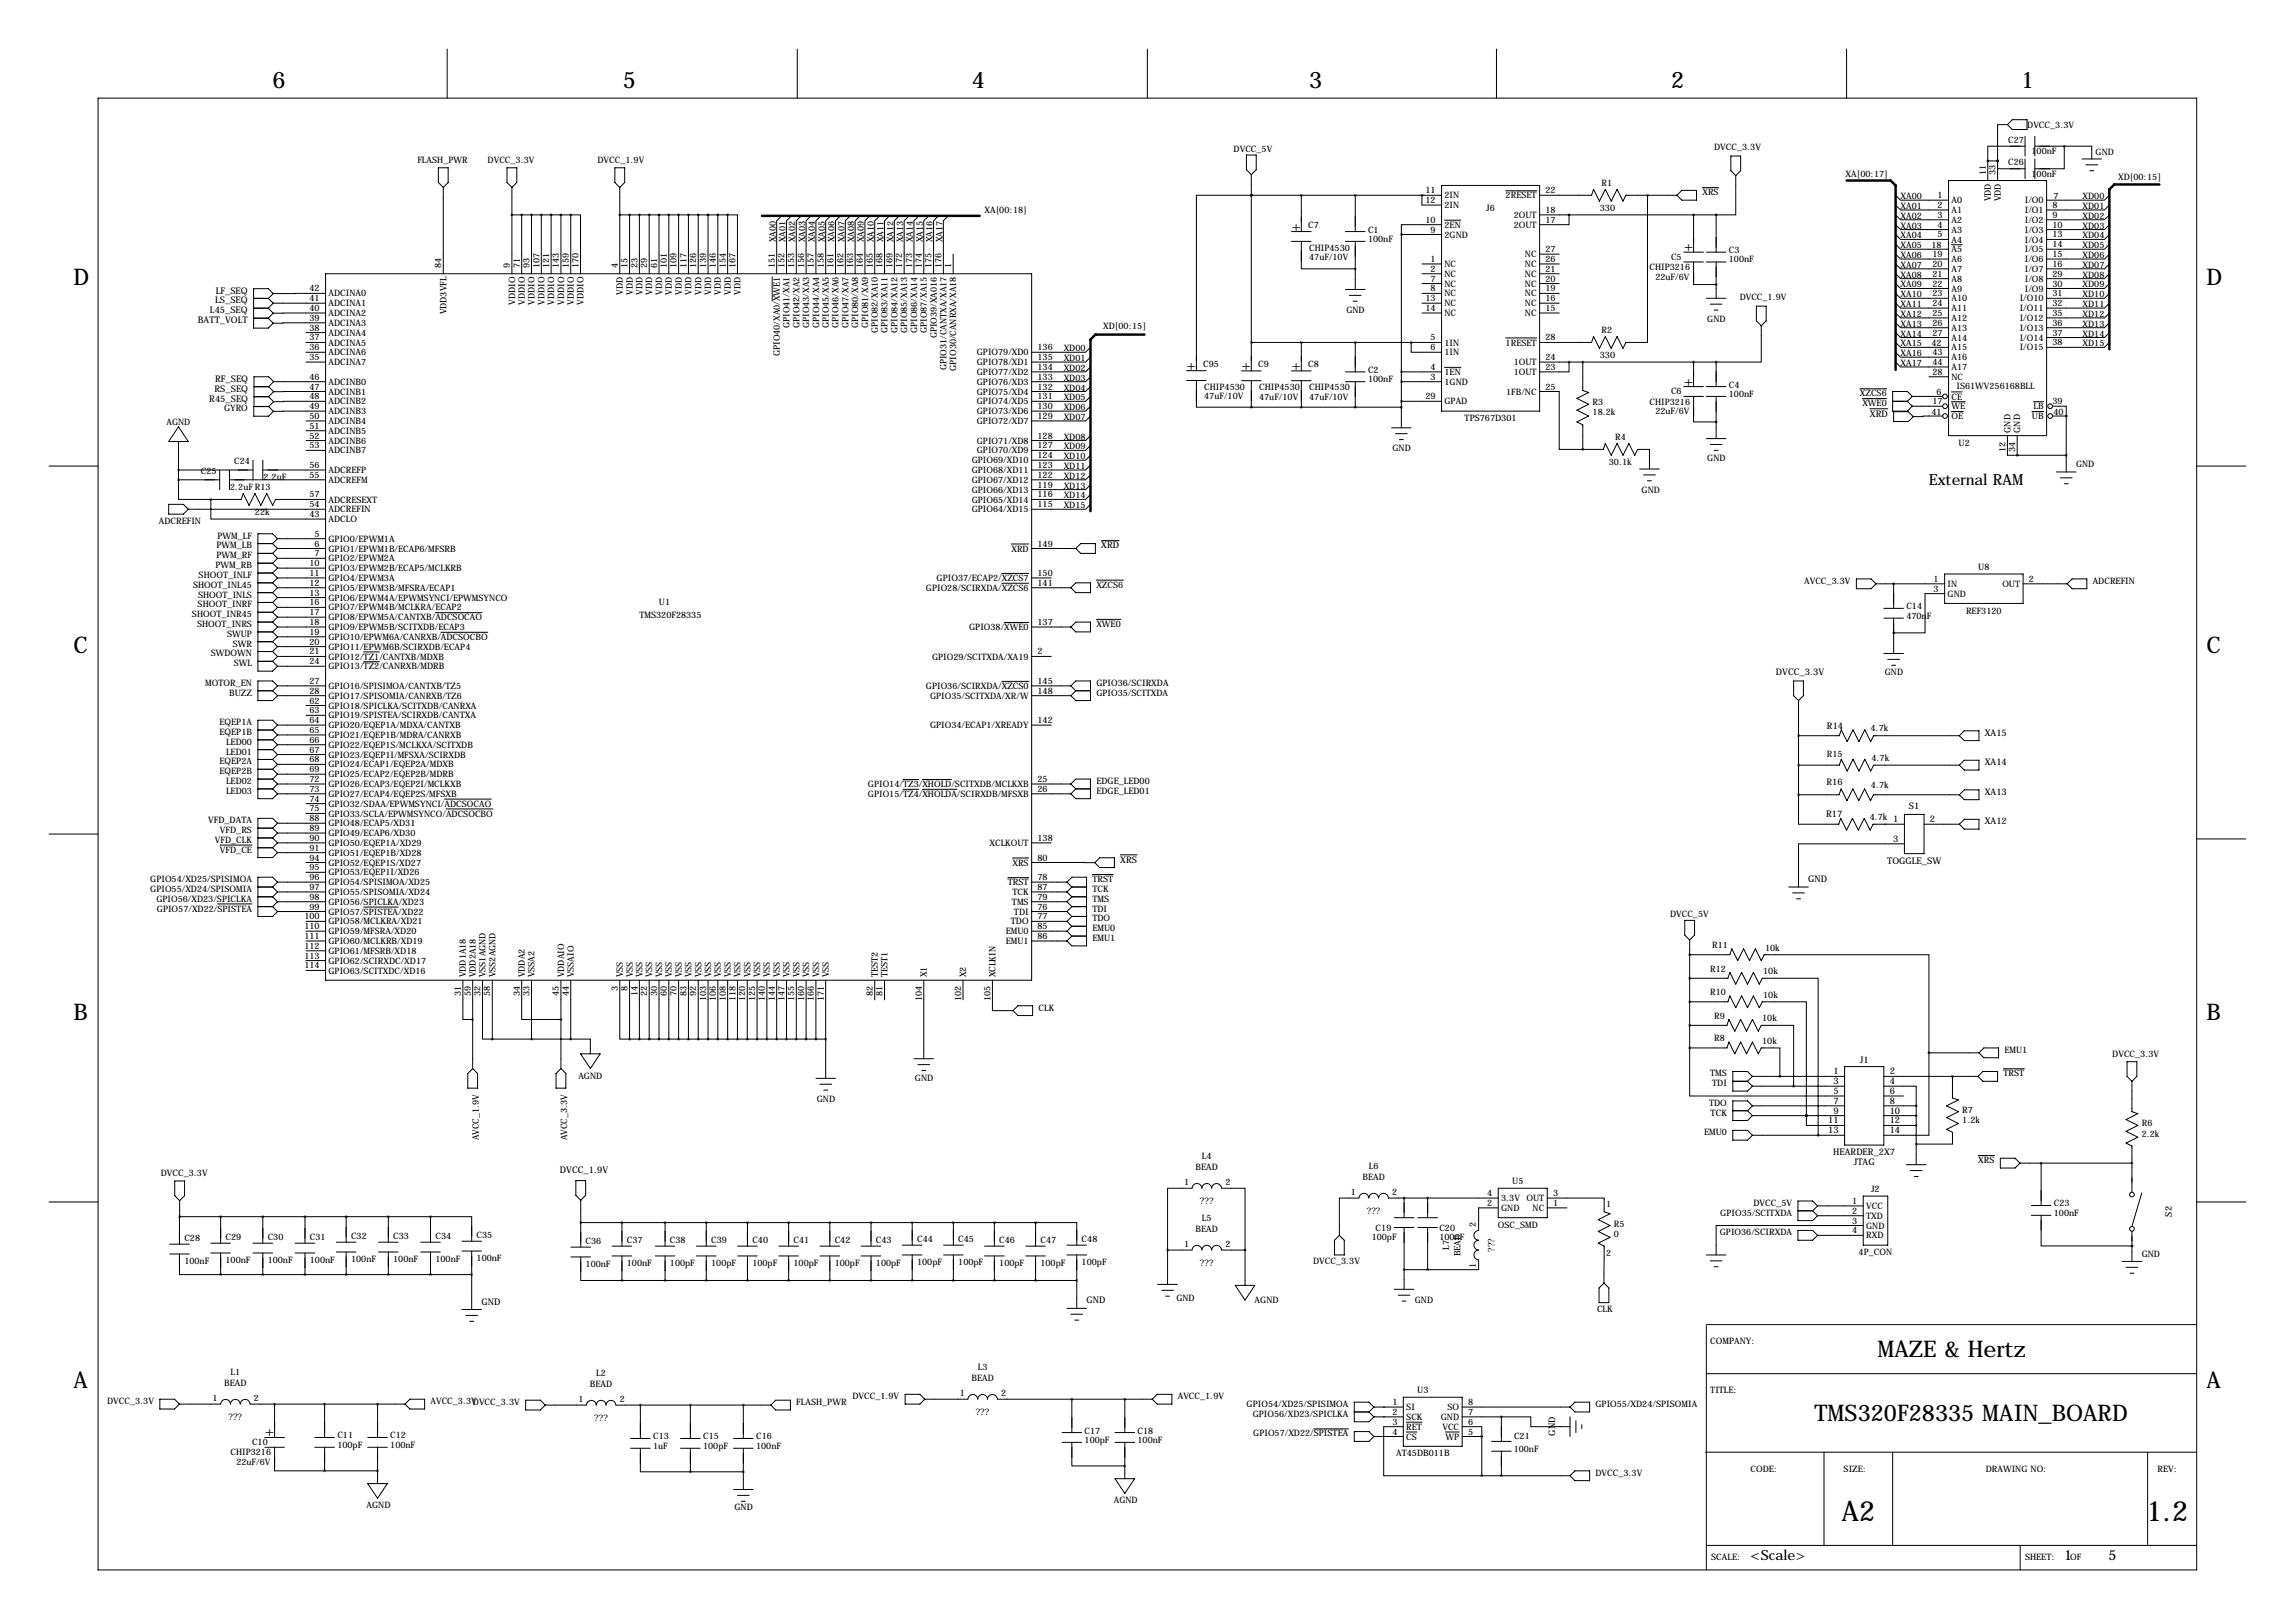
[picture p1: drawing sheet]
<svg xmlns="http://www.w3.org/2000/svg" width="594mm" height="419mm" viewBox="0 0 594 419" stroke-linecap="round" stroke-linejoin="round" font-family="sans-serif">
<defs><g id="words">
<g font-size="7.3">
<text x="477" y="393.7">A2</text>
<text x="555.9" y="393.7">1.2</text>
</g>
<g font-size="5.9">
<text x="70.6" y="22.9">6</text>
<text x="161.3" y="22.9">5</text>
<text x="251.7" y="22.9">4</text>
<text x="339.1" y="22.9">3</text>
<text x="432.8" y="22.9">2</text>
<text x="523.5" y="22.9">1</text>
<text x="19" y="73.7">D</text>
<text x="571.5" y="73.7">D</text>
<text x="19" y="168.9">C</text>
<text x="571.5" y="168.9">C</text>
<text x="19" y="264.2">B</text>
<text x="571.5" y="264.2">B</text>
<text x="486.3" y="351.3">MAZE &amp; Hertz</text>
<text x="19" y="359.4">A</text>
<text x="571.5" y="359.4">A</text>
<text x="470" y="367.8">TMS320F28335 MAIN_BOARD</text>
</g>
<text font-size="4" x="499.6" y="125.5">External RAM</text>
<g font-size="3.6">
<text x="334.5" y="59.7">+</text>
<text x="436.1" y="65">+</text>
<text x="307.3" y="95.7">+</text>
<text x="321.6" y="95.8">+</text>
<text x="334.5" y="95.8">+</text>
<text x="436.1" y="99.8">+</text>
<text x="68.6" y="371.9">+</text>
<text x="453.4" y="403.9">&lt;Scale&gt;</text>
<text x="534.7" y="403.9">1</text>
<text x="546.1" y="403.9">5</text>
</g>
<g font-size="2.4">
<text x="55.9" y="76">LF_SEQ</text>
<text x="51.3" y="83.7">BATT_VOLT</text>
<text x="54.4" y="81.1">L45_SEQ</text>
<text x="55.7" y="78.5">LS_SEQ</text>
<text x="55.6" y="101.4">RS_SEQ</text>
<text x="55.7" y="98.8">RF_SEQ</text>
<text x="54.2" y="104">R45_SEQ</text>
<text x="484.3" y="107.8">XRD</text>
<text x="285.2" y="142">XRD</text>
<text x="460" y="174.8">DVCC_3.3V</text>
<text x="473.2" y="188.6">R14</text>
<text x="514.1" y="190.4">XA15</text>
<text x="473.1" y="203.2">R16</text>
<text x="514.1" y="198.1">XA14</text>
<text x="494.4" y="209.3">S1</text>
<text x="514.1" y="205.7">XA13</text>
<text x="473" y="211.5">R17</text>
<text x="490.4" y="212.9">1</text>
<text x="499.9" y="212.9">2</text>
<text x="514.1" y="213.4">XA12</text>
<text x="490.4" y="217.9">3</text>
<text x="290.2" y="223.3">XRS</text>
<text x="488.8" y="223.7">TOGGLE_SW</text>
<text x="468.4" y="228.3">GND</text>
<text x="481.7" y="275.1">J1</text>
<text x="474.9" y="278.1">1</text>
<text x="474.9" y="280.7">3</text>
<text x="489.5" y="278.1">2</text>
<text x="489.5" y="280.7">4</text>
<text x="474.9" y="283.2">5</text>
<text x="474.9" y="285.8">7</text>
<text x="489.5" y="283.2">6</text>
<text x="489.5" y="285.8">8</text>
<text x="473.5" y="290.8">11</text>
<text x="473.5" y="293.4">13</text>
<text x="474.9" y="288.3">9</text>
<text x="489.5" y="288.3">10</text>
<text x="489.5" y="290.8">12</text>
<text x="489.5" y="293.4">14</text>
<text x="474.8" y="299.1">HEARDER_2X7</text>
<text x="145" y="303.5">DVCC_1.9V</text>
<text x="480.1" y="301.6">JTAG</text>
<text x="562.5" y="314.9" transform="rotate(-90 562.5 314.9)">S2</text>
<text x="124.7" y="337.7">GND</text>
<text x="281.4" y="337.4">GND</text>
<text x="402.8" y="371.7" transform="rotate(-90 402.8 371.7)">GND</text>
</g>
<g font-size="2.3">
<text x="525.1" y="33">DVCC_3.3V</text>
<text x="319.5" y="39.4">DVCC_5V</text>
<text x="444" y="38.9">DVCC_3.3V</text>
<text x="520.2" y="36.9">C27</text>
<text x="526.2" y="39.9">100nF</text>
<text x="542.8" y="40.1">GND</text>
<text x="108.1" y="42.3">FLASH_PWR</text>
<text x="126.3" y="42.3">DVCC_3.3V</text>
<text x="154.8" y="42.3">DVCC_1.9V</text>
<text x="478" y="45.7">XA[00:17]</text>
<text x="514.4" y="45.2" transform="rotate(-90 514.4 45.2)">11</text>
<text x="516.9" y="45.2" transform="rotate(-90 516.9 45.2)">33</text>
<text x="520.2" y="42.8">C26</text>
<text x="526.2" y="45.7">100nF</text>
<text x="548.6" y="46.5">XD[00:15]</text>
<text x="369.2" y="50">11</text>
<text x="369.2" y="52.6">12</text>
<text x="374.1" y="51.4">2IN</text>
<text x="374.1" y="53.9">2IN</text>
<text x="390" y="51.4">2RESET</text>
<text x="400.3" y="50">22</text>
<text x="414.8" y="48.1">R1</text>
<text x="440.9" y="50.5">XRS</text>
<text x="492.3" y="51.6">XA00</text>
<text x="501.9" y="51.3">1</text>
<text x="501.9" y="53.8">2</text>
<text x="505.5" y="52.6">A0</text>
<text x="515.7" y="52.1" transform="rotate(-90 515.7 52.1)">VDD</text>
<text x="518.2" y="52.1" transform="rotate(-90 518.2 52.1)">VDD</text>
<text x="524.5" y="52.6">I/O0</text>
<text x="531.6" y="53.8">8</text>
<text x="531.9" y="51.5">7</text>
<text x="539.4" y="51.6">XD00</text>
<text x="255" y="55.1">XA[00:18]</text>
<text x="338.8" y="58.9">C7</text>
<text x="369.2" y="57.7">10</text>
<text x="374.1" y="59">2EN</text>
<text x="385" y="54.6">J6</text>
<text x="392.1" y="56.4">2OUT</text>
<text x="392.1" y="59">2OUT</text>
<text x="400.3" y="55.1">18</text>
<text x="400.3" y="57.7">17</text>
<text x="414.4" y="54.6">330</text>
<text x="492.3" y="54.1">XA01</text>
<text x="492.3" y="56.6">XA02</text>
<text x="492.3" y="59.2">XA03</text>
<text x="501.9" y="56.4">3</text>
<text x="501.9" y="58.9">4</text>
<text x="505.5" y="55.2">A1</text>
<text x="505.5" y="57.7">A2</text>
<text x="524.5" y="55.2">I/O1</text>
<text x="524.5" y="57.7">I/O2</text>
<text x="531.6" y="56.4">9</text>
<text x="531.6" y="58.9">10</text>
<text x="539.4" y="54.1">XD01</text>
<text x="539.4" y="56.6">XD02</text>
<text x="539.4" y="59.2">XD03</text>
<text x="200.9" y="62.7" transform="rotate(-90 200.9 62.7)">XA00</text>
<text x="203.5" y="62.7" transform="rotate(-90 203.5 62.7)">XA01</text>
<text x="206" y="62.7" transform="rotate(-90 206 62.7)">XA02</text>
<text x="208.5" y="62.7" transform="rotate(-90 208.5 62.7)">XA03</text>
<text x="211.1" y="62.7" transform="rotate(-90 211.1 62.7)">XA04</text>
<text x="213.6" y="62.7" transform="rotate(-90 213.6 62.7)">XA05</text>
<text x="216.2" y="62.7" transform="rotate(-90 216.2 62.7)">XA06</text>
<text x="218.7" y="62.7" transform="rotate(-90 218.7 62.7)">XA07</text>
<text x="221.2" y="62.7" transform="rotate(-90 221.2 62.7)">XA08</text>
<text x="223.8" y="62.7" transform="rotate(-90 223.8 62.7)">XA09</text>
<text x="226.3" y="62.7" transform="rotate(-90 226.3 62.7)">XA10</text>
<text x="228.9" y="62.7" transform="rotate(-90 228.9 62.7)">XA11</text>
<text x="231.4" y="62.7" transform="rotate(-90 231.4 62.7)">XA12</text>
<text x="233.9" y="62.7" transform="rotate(-90 233.9 62.7)">XA13</text>
<text x="236.5" y="62.7" transform="rotate(-90 236.5 62.7)">XA14</text>
<text x="239" y="62.7" transform="rotate(-90 239 62.7)">XA15</text>
<text x="241.6" y="62.7" transform="rotate(-90 241.6 62.7)">XA16</text>
<text x="244.1" y="62.7" transform="rotate(-90 244.1 62.7)">XA17</text>
<text x="339.1" y="64.9">CHIP4530</text>
<text x="354.3" y="60.2">C1</text>
<text x="354.3" y="62.6">100nF</text>
<text x="370.5" y="60.2">9</text>
<text x="374.1" y="61.5">2GND</text>
<text x="400.3" y="65.3">27</text>
<text x="447.8" y="65.5">C3</text>
<text x="492.3" y="61.7">XA04</text>
<text x="492.3" y="64.3">XA05</text>
<text x="500.3" y="64.2">18</text>
<text x="501.9" y="61.5">5</text>
<text x="505.5" y="60.2">A3</text>
<text x="505.5" y="62.8">A4</text>
<text x="505.5" y="65.3">A5</text>
<text x="524.5" y="60.2">I/O3</text>
<text x="524.5" y="62.8">I/O4</text>
<text x="524.5" y="65.3">I/O5</text>
<text x="531.6" y="61.5">13</text>
<text x="531.6" y="64">14</text>
<text x="539.4" y="61.7">XD04</text>
<text x="539.4" y="64.3">XD05</text>
<text x="114.3" y="69.3" transform="rotate(-90 114.3 69.3)">84</text>
<text x="132.1" y="69.3" transform="rotate(-90 132.1 69.3)">9</text>
<text x="134.6" y="69.3" transform="rotate(-90 134.6 69.3)">71</text>
<text x="137.2" y="69.3" transform="rotate(-90 137.2 69.3)">93</text>
<text x="139.7" y="69.3" transform="rotate(-90 139.7 69.3)">107</text>
<text x="142.2" y="69.3" transform="rotate(-90 142.2 69.3)">121</text>
<text x="144.8" y="69.3" transform="rotate(-90 144.8 69.3)">143</text>
<text x="147.3" y="69.3" transform="rotate(-90 147.3 69.3)">159</text>
<text x="149.9" y="69.3" transform="rotate(-90 149.9 69.3)">170</text>
<text x="160" y="69.3" transform="rotate(-90 160 69.3)">4</text>
<text x="162.6" y="69.3" transform="rotate(-90 162.6 69.3)">15</text>
<text x="165.1" y="69.3" transform="rotate(-90 165.1 69.3)">23</text>
<text x="167.6" y="69.3" transform="rotate(-90 167.6 69.3)">29</text>
<text x="170.2" y="69.3" transform="rotate(-90 170.2 69.3)">61</text>
<text x="172.7" y="69.3" transform="rotate(-90 172.7 69.3)">101</text>
<text x="175.3" y="69.3" transform="rotate(-90 175.3 69.3)">109</text>
<text x="177.8" y="69.3" transform="rotate(-90 177.8 69.3)">117</text>
<text x="180.3" y="69.3" transform="rotate(-90 180.3 69.3)">126</text>
<text x="182.9" y="69.3" transform="rotate(-90 182.9 69.3)">139</text>
<text x="185.4" y="69.3" transform="rotate(-90 185.4 69.3)">146</text>
<text x="188" y="69.3" transform="rotate(-90 188 69.3)">154</text>
<text x="190.5" y="69.3" transform="rotate(-90 190.5 69.3)">167</text>
<text x="200.7" y="69.3" transform="rotate(-90 200.7 69.3)">151</text>
<text x="203.2" y="69.3" transform="rotate(-90 203.2 69.3)">152</text>
<text x="205.7" y="69.3" transform="rotate(-90 205.7 69.3)">153</text>
<text x="208.3" y="69.3" transform="rotate(-90 208.3 69.3)">156</text>
<text x="210.8" y="69.3" transform="rotate(-90 210.8 69.3)">157</text>
<text x="213.4" y="69.3" transform="rotate(-90 213.4 69.3)">158</text>
<text x="215.9" y="69.3" transform="rotate(-90 215.9 69.3)">161</text>
<text x="218.4" y="69.3" transform="rotate(-90 218.4 69.3)">162</text>
<text x="221" y="69.3" transform="rotate(-90 221 69.3)">163</text>
<text x="223.5" y="69.3" transform="rotate(-90 223.5 69.3)">164</text>
<text x="226.1" y="69.3" transform="rotate(-90 226.1 69.3)">165</text>
<text x="228.6" y="69.3" transform="rotate(-90 228.6 69.3)">168</text>
<text x="231.1" y="69.3" transform="rotate(-90 231.1 69.3)">169</text>
<text x="233.7" y="69.3" transform="rotate(-90 233.7 69.3)">172</text>
<text x="236.2" y="69.3" transform="rotate(-90 236.2 69.3)">173</text>
<text x="238.8" y="69.3" transform="rotate(-90 238.8 69.3)">174</text>
<text x="241.3" y="69.3" transform="rotate(-90 241.3 69.3)">175</text>
<text x="243.8" y="69.3" transform="rotate(-90 243.8 69.3)">176</text>
<text x="246.4" y="69.3" transform="rotate(-90 246.4 69.3)">1</text>
<text x="339.1" y="67.4">47uF/10V</text>
<text x="370.5" y="67.8">1</text>
<text x="370.5" y="70.4">2</text>
<text x="374.1" y="69.1">NC</text>
<text x="374.1" y="71.7">NC</text>
<text x="395" y="66.6">NC</text>
<text x="395" y="69.1">NC</text>
<text x="395" y="71.7">NC</text>
<text x="400.3" y="67.8">26</text>
<text x="400.3" y="70.4">21</text>
<text x="427.2" y="69.9">CHIP3216</text>
<text x="432.8" y="67.3">C5</text>
<text x="447.8" y="67.9">100nF</text>
<text x="492.3" y="66.8">XA06</text>
<text x="492.3" y="69.3">XA07</text>
<text x="492.3" y="71.9">XA08</text>
<text x="500.5" y="66.5">19</text>
<text x="500.5" y="69.1">20</text>
<text x="500.5" y="71.6">21</text>
<text x="505.5" y="67.9">A6</text>
<text x="505.5" y="70.4">A7</text>
<text x="524.5" y="67.9">I/O6</text>
<text x="524.5" y="70.4">I/O7</text>
<text x="531.6" y="66.5">15</text>
<text x="531.6" y="69.1">16</text>
<text x="531.6" y="71.6">29</text>
<text x="539.4" y="66.8">XD06</text>
<text x="539.4" y="69.3">XD07</text>
<text x="539.4" y="71.9">XD08</text>
<text x="80.2" y="78">41</text>
<text x="80.2" y="75.4">42</text>
<text x="85.1" y="76.8">ADCINA0</text>
<text x="161.3" y="76.2" transform="rotate(-90 161.3 76.2)">VDD</text>
<text x="163.9" y="76.2" transform="rotate(-90 163.9 76.2)">VDD</text>
<text x="166.4" y="76.2" transform="rotate(-90 166.4 76.2)">VDD</text>
<text x="169" y="76.2" transform="rotate(-90 169 76.2)">VDD</text>
<text x="171.5" y="76.2" transform="rotate(-90 171.5 76.2)">VDD</text>
<text x="174" y="76.2" transform="rotate(-90 174 76.2)">VDD</text>
<text x="176.6" y="76.2" transform="rotate(-90 176.6 76.2)">VDD</text>
<text x="179.1" y="76.2" transform="rotate(-90 179.1 76.2)">VDD</text>
<text x="181.7" y="76.2" transform="rotate(-90 181.7 76.2)">VDD</text>
<text x="184.2" y="76.2" transform="rotate(-90 184.2 76.2)">VDD</text>
<text x="186.7" y="76.2" transform="rotate(-90 186.7 76.2)">VDD</text>
<text x="189.3" y="76.2" transform="rotate(-90 189.3 76.2)">VDD</text>
<text x="191.8" y="76.2" transform="rotate(-90 191.8 76.2)">VDD</text>
<text x="369.2" y="78">13</text>
<text x="370.5" y="72.9">7</text>
<text x="370.5" y="75.4">8</text>
<text x="374.1" y="74.2">NC</text>
<text x="374.1" y="76.8">NC</text>
<text x="395" y="74.2">NC</text>
<text x="395" y="76.8">NC</text>
<text x="400.3" y="72.9">20</text>
<text x="400.3" y="75.4">19</text>
<text x="400.3" y="78">16</text>
<text x="428.8" y="72.5">22uF/6V</text>
<text x="450.6" y="77.7">DVCC_1.9V</text>
<text x="492.3" y="74.4">XA09</text>
<text x="492.3" y="77">XA10</text>
<text x="500.5" y="74.2">22</text>
<text x="500.5" y="76.7">23</text>
<text x="505.5" y="72.9">A8</text>
<text x="505.5" y="75.5">A9</text>
<text x="524.5" y="72.9">I/O8</text>
<text x="524.5" y="75.5">I/O9</text>
<text x="531.6" y="74.2">30</text>
<text x="531.6" y="76.7">31</text>
<text x="539.4" y="74.4">XD09</text>
<text x="539.4" y="77">XD10</text>
<text x="80.2" y="83.1">39</text>
<text x="80.2" y="80.5">40</text>
<text x="85.1" y="81.8">ADCINA2</text>
<text x="85.1" y="79.3">ADCINA1</text>
<text x="115.6" y="81.4" transform="rotate(-90 115.6 81.4)">VDD3VFL</text>
<text x="133.4" y="78.9" transform="rotate(-90 133.4 78.9)">VDDIO</text>
<text x="135.9" y="78.9" transform="rotate(-90 135.9 78.9)">VDDIO</text>
<text x="138.5" y="78.9" transform="rotate(-90 138.5 78.9)">VDDIO</text>
<text x="141" y="78.9" transform="rotate(-90 141 78.9)">VDDIO</text>
<text x="143.6" y="78.9" transform="rotate(-90 143.6 78.9)">VDDIO</text>
<text x="146.1" y="78.9" transform="rotate(-90 146.1 78.9)">VDDIO</text>
<text x="148.6" y="78.9" transform="rotate(-90 148.6 78.9)">VDDIO</text>
<text x="151.2" y="78.9" transform="rotate(-90 151.2 78.9)">VDDIO</text>
<text x="348.7" y="81">GND</text>
<text x="369.2" y="80.5">14</text>
<text x="374.1" y="79.3">NC</text>
<text x="374.1" y="81.8">NC</text>
<text x="395" y="79.3">NC</text>
<text x="395" y="81.8">NC</text>
<text x="400.3" y="80.5">15</text>
<text x="442.2" y="83.3">GND</text>
<text x="492.3" y="79.5">XA11</text>
<text x="492.3" y="82">XA12</text>
<text x="500.5" y="79.2">24</text>
<text x="500.5" y="81.8">25</text>
<text x="505.5" y="78">A10</text>
<text x="505.5" y="80.6">A11</text>
<text x="505.5" y="83.1">A12</text>
<text x="523.1" y="78">I/O10</text>
<text x="523.1" y="80.6">I/O11</text>
<text x="523.1" y="83.1">I/O12</text>
<text x="531.6" y="79.2">32</text>
<text x="531.6" y="81.8">35</text>
<text x="539.4" y="79.5">XD11</text>
<text x="539.4" y="82">XD12</text>
<text x="80.2" y="88.1">37</text>
<text x="80.2" y="85.6">38</text>
<text x="85.1" y="89.5">ADCINA5</text>
<text x="85.1" y="86.9">ADCINA4</text>
<text x="85.1" y="84.4">ADCINA3</text>
<text x="204.5" y="84.9" transform="rotate(-90 204.5 84.9)">GPIO41/XA1</text>
<text x="207.1" y="84.9" transform="rotate(-90 207.1 84.9)">GPIO42/XA2</text>
<text x="209.6" y="84.9" transform="rotate(-90 209.6 84.9)">GPIO43/XA3</text>
<text x="212.1" y="84.9" transform="rotate(-90 212.1 84.9)">GPIO44/XA4</text>
<text x="214.7" y="84.9" transform="rotate(-90 214.7 84.9)">GPIO45/XA5</text>
<text x="217.2" y="84.9" transform="rotate(-90 217.2 84.9)">GPIO46/XA6</text>
<text x="219.8" y="84.9" transform="rotate(-90 219.8 84.9)">GPIO47/XA7</text>
<text x="222.3" y="84.9" transform="rotate(-90 222.3 84.9)">GPIO80/XA8</text>
<text x="224.8" y="84.9" transform="rotate(-90 224.8 84.9)">GPIO81/XA9</text>
<text x="227.4" y="86.3" transform="rotate(-90 227.4 86.3)">GPIO82/XA10</text>
<text x="229.9" y="86.3" transform="rotate(-90 229.9 86.3)">GPIO83/XA11</text>
<text x="232.5" y="86.3" transform="rotate(-90 232.5 86.3)">GPIO84/XA12</text>
<text x="235" y="86.3" transform="rotate(-90 235 86.3)">GPIO85/XA13</text>
<text x="237.5" y="86.3" transform="rotate(-90 237.5 86.3)">GPIO86/XA14</text>
<text x="240.1" y="86.3" transform="rotate(-90 240.1 86.3)">GPIO87/XA15</text>
<text x="242.6" y="87.6" transform="rotate(-90 242.6 87.6)">GPIO39/XA016</text>
<text x="285.8" y="85.1">XD[00:15]</text>
<text x="370.5" y="88.1">5</text>
<text x="374.1" y="89.5">1IN</text>
<text x="390" y="89.5">1RESET</text>
<text x="400.3" y="88.1">28</text>
<text x="414.8" y="86.2">R2</text>
<text x="492.3" y="84.6">XA13</text>
<text x="492.3" y="87.1">XA14</text>
<text x="492.3" y="89.7">XA15</text>
<text x="500.3" y="89.6">42</text>
<text x="500.5" y="84.3">26</text>
<text x="500.5" y="86.9">27</text>
<text x="505.5" y="85.6">A13</text>
<text x="505.5" y="88.2">A14</text>
<text x="523.1" y="85.6">I/O13</text>
<text x="523.1" y="88.2">I/O14</text>
<text x="531.6" y="84.3">36</text>
<text x="531.6" y="86.9">37</text>
<text x="531.6" y="89.4">38</text>
<text x="539.4" y="84.6">XD13</text>
<text x="539.4" y="87.1">XD14</text>
<text x="539.4" y="89.7">XD15</text>
<text x="80.2" y="93.2">35</text>
<text x="80.2" y="90.7">36</text>
<text x="85.1" y="94.5">ADCINA7</text>
<text x="85.1" y="92">ADCINA6</text>
<text x="202" y="92.2" transform="rotate(-90 202 92.2)">GPIO40/XA0/XWE1</text>
<text x="245.2" y="95.9" transform="rotate(-90 245.2 95.9)">GPIO31/CANTXA/XA17</text>
<text x="253" y="94.5">GPIO78/XD1</text>
<text x="253" y="92">GPIO79/XD0</text>
<text x="268.7" y="95.8">134</text>
<text x="268.7" y="93.2">135</text>
<text x="268.7" y="90.7">136</text>
<text x="275.5" y="90.9">XD00</text>
<text x="275.5" y="93.5">XD01</text>
<text x="311.7" y="94.9">C95</text>
<text x="325.9" y="95">C9</text>
<text x="338.8" y="95">C8</text>
<text x="370.5" y="90.7">6</text>
<text x="370.5" y="95.8">4</text>
<text x="374.1" y="92">1IN</text>
<text x="392.1" y="94.5">1OUT</text>
<text x="400.3" y="93.2">24</text>
<text x="400.3" y="95.8">23</text>
<text x="414.4" y="92.7">330</text>
<text x="492.3" y="92.2">XA16</text>
<text x="492.3" y="94.7">XA17</text>
<text x="500.5" y="91.9">43</text>
<text x="500.5" y="94.5">44</text>
<text x="505.5" y="90.7">A15</text>
<text x="505.5" y="93.3">A16</text>
<text x="505.5" y="95.8">A17</text>
<text x="523.1" y="90.7">I/O15</text>
<text x="80.2" y="98.3">46</text>
<text x="80.2" y="100.8">47</text>
<text x="85.1" y="99.6">ADCINB0</text>
<text x="247.7" y="96" transform="rotate(-90 247.7 96)">GPIO30/CANRXA/XA18</text>
<text x="253" y="99.6">GPIO76/XD3</text>
<text x="253" y="97.1">GPIO77/XD2</text>
<text x="268.7" y="100.8">132</text>
<text x="268.7" y="98.3">133</text>
<text x="275.5" y="96">XD02</text>
<text x="275.5" y="98.6">XD03</text>
<text x="275.5" y="101.1">XD04</text>
<text x="311.9" y="100.9">CHIP4530</text>
<text x="326.1" y="100.9">CHIP4530</text>
<text x="339.1" y="100.9">CHIP4530</text>
<text x="354.3" y="96.5">C2</text>
<text x="354.3" y="98.9">100nF</text>
<text x="370.5" y="98.3">3</text>
<text x="374.1" y="97.1">1EN</text>
<text x="374.1" y="99.6">1GND</text>
<text x="392.1" y="97.1">1OUT</text>
<text x="400.3" y="100.8">25</text>
<text x="447.8" y="100.3">C4</text>
<text x="500.5" y="97">28</text>
<text x="505.5" y="98.3">NC</text>
<text x="506.7" y="100.7">IS61WV256168BLL</text>
<text x="58" y="106.5">GYRO</text>
<text x="80.2" y="103.4">48</text>
<text x="80.2" y="105.9">49</text>
<text x="85.1" y="102.2">ADCINB1</text>
<text x="85.1" y="104.7">ADCINB2</text>
<text x="85.1" y="107.2">ADCINB3</text>
<text x="253" y="107.2">GPIO73/XD6</text>
<text x="253" y="104.7">GPIO74/XD5</text>
<text x="253" y="102.2">GPIO75/XD4</text>
<text x="268.7" y="105.9">130</text>
<text x="268.7" y="103.4">131</text>
<text x="275.5" y="103.6">XD05</text>
<text x="275.5" y="106.2">XD06</text>
<text x="311.9" y="103.4">47uF/10V</text>
<text x="326.1" y="103.5">47uF/10V</text>
<text x="339.1" y="103.5">47uF/10V</text>
<text x="369.2" y="103.4">29</text>
<text x="374.1" y="104.7">GPAD</text>
<text x="390.1" y="102.2">1FB/NC</text>
<text x="412.5" y="104.9">R3</text>
<text x="412.5" y="107.5">18.2k</text>
<text x="427.2" y="104.7">CHIP3216</text>
<text x="428.8" y="107.3">22uF/6V</text>
<text x="432.8" y="102.1">C6</text>
<text x="447.8" y="102.7">100nF</text>
<text x="481.7" y="102.6">XZCS6</text>
<text x="482.4" y="105.2">XWE0</text>
<text x="500.3" y="107.3">41</text>
<text x="500.5" y="104.6">17</text>
<text x="501.6" y="102.3">6</text>
<text x="505.5" y="103.4">CE</text>
<text x="505.5" y="106">WE</text>
<text x="526.7" y="106">LB</text>
<text x="531.6" y="104.6">39</text>
<text x="531.9" y="107.3">40</text>
<text x="43.1" y="110">AGND</text>
<text x="80.2" y="108.5">50</text>
<text x="80.2" y="111">51</text>
<text x="80.2" y="113.5">52</text>
<text x="85.1" y="109.8">ADCINB4</text>
<text x="85.1" y="112.3">ADCINB5</text>
<text x="253" y="109.8">GPIO72/XD7</text>
<text x="268.7" y="113.5">128</text>
<text x="268.7" y="108.5">129</text>
<text x="275.5" y="108.7">XD07</text>
<text x="275.5" y="113.8">XD08</text>
<text x="379.4" y="109.1">TPS767D301</text>
<text x="418.4" y="113.9">R4</text>
<text x="505.5" y="108.5">OE</text>
<text x="520.7" y="112" transform="rotate(-90 520.7 112)">GND</text>
<text x="523.3" y="112" transform="rotate(-90 523.3 112)">GND</text>
<text x="526.3" y="108.5">UB</text>
<text x="80.2" y="116.1">53</text>
<text x="85.1" y="114.9">ADCINB6</text>
<text x="85.1" y="117.4">ADCINB7</text>
<text x="251.7" y="119.9">GPIO69/XD10</text>
<text x="253" y="117.4">GPIO70/XD9</text>
<text x="253" y="114.9">GPIO71/XD8</text>
<text x="268.7" y="118.6">124</text>
<text x="268.7" y="116.1">127</text>
<text x="275.5" y="116.3">XD09</text>
<text x="275.5" y="118.9">XD10</text>
<text x="360.7" y="116.8">GND</text>
<text x="442.2" y="119.4">GND</text>
<text x="507.3" y="115.6">U2</text>
<text x="519.4" y="116.9" transform="rotate(-90 519.4 116.9)">12</text>
<text x="522" y="116.9" transform="rotate(-90 522 116.9)">34</text>
<text x="52" y="122.8">C25</text>
<text x="60.7" y="120.2">C24</text>
<text x="68.2" y="124.2">2.2uF</text>
<text x="80.2" y="123.7">55</text>
<text x="80.2" y="121.2">56</text>
<text x="85.1" y="125">ADCREFM</text>
<text x="85.1" y="122.5">ADCREFP</text>
<text x="251.7" y="125">GPIO67/XD12</text>
<text x="251.7" y="122.5">GPIO68/XD11</text>
<text x="268.7" y="123.7">122</text>
<text x="268.7" y="121.2">123</text>
<text x="275.5" y="121.4">XD11</text>
<text x="275.5" y="124">XD12</text>
<text x="416.7" y="120.4">30.1k</text>
<text x="537.7" y="120.9">GND</text>
<text x="59.6" y="126.7">2.2uFR13</text>
<text x="80.2" y="131.3">54</text>
<text x="80.2" y="128.8">57</text>
<text x="85.1" y="130.1">ADCRESEXT</text>
<text x="251.7" y="130.1">GPIO65/XD14</text>
<text x="251.7" y="127.6">GPIO66/XD13</text>
<text x="268.7" y="131.3">115</text>
<text x="268.7" y="128.8">116</text>
<text x="268.7" y="126.2">119</text>
<text x="275.5" y="126.5">XD13</text>
<text x="275.5" y="129">XD14</text>
<text x="275.5" y="131.6">XD15</text>
<text x="425.2" y="127.5">GND</text>
<text x="41.1" y="135.6">ADCREFIN</text>
<text x="66" y="133.4">22k</text>
<text x="80.2" y="133.9">43</text>
<text x="85.1" y="135.2">ADCLO</text>
<text x="85.1" y="132.6">ADCREFIN</text>
<text x="251.7" y="132.6">GPIO64/XD15</text>
<text x="56.1" y="142">PWM_LB</text>
<text x="56.3" y="139.4">PWM_LF</text>
<text x="81.5" y="138.9">5</text>
<text x="81.5" y="141.5">6</text>
<text x="85.1" y="140.3">GPIO0/EPWM1A</text>
<text x="85.1" y="142.8">GPIO1/EPWM1B/ECAP6/MFSRB</text>
<text x="262" y="142.8">XRD</text>
<text x="268.7" y="141.5">149</text>
<text x="51.4" y="149.6">SHOOT_INLF</text>
<text x="55.8" y="147.1">PWM_RB</text>
<text x="56.1" y="144.5">PWM_RF</text>
<text x="80.2" y="146.6">10</text>
<text x="80.2" y="149.1">11</text>
<text x="81.5" y="144">7</text>
<text x="85.1" y="145.3">GPIO2/EPWM2A</text>
<text x="85.1" y="147.9">GPIO3/EPWM2B/ECAP5/MCLKRB</text>
<text x="268.7" y="149.1">150</text>
<text x="512.4" y="147.6">U8</text>
<text x="50" y="152.1">SHOOT_INL45</text>
<text x="51.3" y="154.7">SHOOT_INLS</text>
<text x="80.2" y="151.6">12</text>
<text x="80.2" y="154.2">13</text>
<text x="85.1" y="150.4">GPIO4/EPWM3A</text>
<text x="85.1" y="153">GPIO5/EPWM3B/MFSRA/ECAP1</text>
<text x="85.1" y="155.5">GPIO6/EPWM4A/EPWMSYNCI/EPWMSYNCO</text>
<text x="239.8" y="153">GPIO28/SCIRXDA/XZCS6</text>
<text x="242.6" y="150.4">GPIO37/ECAP2/XZCS7</text>
<text x="268.7" y="151.6">141</text>
<text x="284" y="152.1">XZCS6</text>
<text x="467.3" y="151.1">AVCC_3.3V</text>
<text x="500.8" y="150.6">1</text>
<text x="500.8" y="153.2">3</text>
<text x="504.4" y="151.9">IN</text>
<text x="504.4" y="154.5">GND</text>
<text x="518.6" y="151.9">OUT</text>
<text x="525.5" y="150.6">2</text>
<text x="542" y="151.1">ADCREFIN</text>
<text x="49.7" y="159.8">SHOOT_INR45</text>
<text x="51.2" y="157.2">SHOOT_INRF</text>
<text x="80.2" y="156.7">16</text>
<text x="80.2" y="159.3">17</text>
<text x="80.2" y="161.8">18</text>
<text x="85.1" y="158">GPIO7/EPWM4B/MCLKRA/ECAP2</text>
<text x="85.1" y="160.6">GPIO8/EPWM5A/CANTXB/ADCSOCAO</text>
<text x="165.6" y="159.9">TMS320F28335</text>
<text x="170.7" y="156.7">U1</text>
<text x="268.7" y="161.8">137</text>
<text x="493.8" y="157.7">C14</text>
<text x="493.8" y="160.1">470nF</text>
<text x="509.2" y="158.8">REF3120</text>
<text x="51" y="162.3">SHOOT_INRS</text>
<text x="58.8" y="164.8">SWUP</text>
<text x="60.3" y="167.4">SWR</text>
<text x="80.2" y="164.3">19</text>
<text x="80.2" y="166.9">20</text>
<text x="85.1" y="163.1">GPIO9/EPWM5B/SCITXDB/ECAP3</text>
<text x="85.1" y="165.7">GPIO10/EPWM6A/CANRXB/ADCSOCBO</text>
<text x="251" y="163.1">GPIO38/XWE0</text>
<text x="284" y="162.3">XWE0</text>
<text x="54.6" y="169.9">SWDOWN</text>
<text x="60.5" y="172.5">SWL</text>
<text x="80.2" y="169.4">21</text>
<text x="80.2" y="172">24</text>
<text x="85.1" y="168.2">GPIO11/EPWM6B/SCIRXDB/ECAP4</text>
<text x="85.1" y="170.7">GPIO12/TZ1/CANTXB/MDXB</text>
<text x="85.1" y="173.3">GPIO13/TZ2/CANRXB/MDRB</text>
<text x="241.4" y="170.7">GPIO29/SCITXDA/XA19</text>
<text x="268.7" y="169.4">2</text>
<text x="53.2" y="177.5">MOTOR_EN</text>
<text x="80.2" y="177">27</text>
<text x="80.2" y="179.6">28</text>
<text x="85.1" y="178.4">GPIO16/SPISIMOA/CANTXB/TZ5</text>
<text x="239.8" y="178.4">GPIO36/SCIRXDA/XZCS0</text>
<text x="268.7" y="177">145</text>
<text x="268.7" y="179.6">148</text>
<text x="284" y="177.5">GPIO36/SCIRXDA</text>
<text x="488.2" y="174.8">GND</text>
<text x="59.3" y="180.1">BUZZ</text>
<text x="80.2" y="182.1">62</text>
<text x="80.2" y="184.7">63</text>
<text x="85.1" y="180.9">GPIO17/SPISOMIA/CANRXB/TZ6</text>
<text x="85.1" y="183.4">GPIO18/SPICLKA/SCITXDB/CANRXA</text>
<text x="85.1" y="186">GPIO19/SPISTEA/SCIRXDB/CANTXA</text>
<text x="240.9" y="180.9">GPIO35/SCITXDA/XR/W</text>
<text x="284" y="180.1">GPIO35/SCITXDA</text>
<text x="56.8" y="187.7">EQEP1A</text>
<text x="56.8" y="190.2">EQEP1B</text>
<text x="80.2" y="187.2">64</text>
<text x="80.2" y="189.7">65</text>
<text x="85.1" y="188.5">GPIO20/EQEP1A/MDXA/CANTXB</text>
<text x="85.1" y="191.1">GPIO21/EQEP1B/MDRA/CANRXB</text>
<text x="240.9" y="188.5">GPIO34/ECAP1/XREADY</text>
<text x="268.7" y="187.2">142</text>
<text x="484.5" y="189.2">4.7k</text>
<text x="56.8" y="197.9">EQEP2A</text>
<text x="58.6" y="192.8">LED00</text>
<text x="58.6" y="195.3">LED01</text>
<text x="80.2" y="192.3">66</text>
<text x="80.2" y="194.8">67</text>
<text x="80.2" y="197.4">68</text>
<text x="85.1" y="193.6">GPIO22/EQEP1S/MCLKXA/SCITXDB</text>
<text x="85.1" y="196.1">GPIO23/EQEP1I/MFSXA/SCIRXDB</text>
<text x="473.2" y="195.9">R15</text>
<text x="484.7" y="197.1">4.7k</text>
<text x="56.8" y="200.4">EQEP2B</text>
<text x="58.6" y="202.9">LED02</text>
<text x="80.2" y="199.9">69</text>
<text x="80.2" y="202.4">72</text>
<text x="85.1" y="198.7">GPIO24/ECAP1/EQEP2A/MDXB</text>
<text x="85.1" y="201.2">GPIO25/ECAP2/EQEP2B/MDRB</text>
<text x="85.1" y="203.8">GPIO26/ECAP3/EQEP2I/MCLKXB</text>
<text x="224.8" y="203.8">GPIO14/TZ3/XHOLD/SCITXDB/MCLKXB</text>
<text x="268.7" y="202.4">25</text>
<text x="284" y="202.9">EDGE_LED00</text>
<text x="484.6" y="203.9">4.7k</text>
<text x="58.6" y="205.5">LED03</text>
<text x="80.2" y="205">73</text>
<text x="80.2" y="207.5">74</text>
<text x="85.1" y="206.3">GPIO27/ECAP4/EQEP2S/MFSXB</text>
<text x="85.1" y="208.8">GPIO32/SDAA/EPWMSYNCI/ADCSOCAO</text>
<text x="224.8" y="206.3">GPIO15/TZ4/XHOLDA/SCIRXDB/MFSXB</text>
<text x="268.7" y="205">26</text>
<text x="284" y="205.5">EDGE_LED01</text>
<text x="53.9" y="213.1">VFD_DATA</text>
<text x="57" y="215.6">VFD_RS</text>
<text x="80.2" y="210.1">75</text>
<text x="80.2" y="212.6">88</text>
<text x="80.2" y="215.1">89</text>
<text x="85.1" y="211.4">GPIO33/SCLA/EPWMSYNCO/ADCSOCBO</text>
<text x="85.1" y="213.9">GPIO48/ECAP5/XD31</text>
<text x="484.3" y="212.1">4.7k</text>
<text x="55.7" y="218.2">VFD_CLK</text>
<text x="57" y="220.7">VFD_CE</text>
<text x="80.2" y="217.7">90</text>
<text x="80.2" y="220.2">91</text>
<text x="85.1" y="216.5">GPIO49/ECAP6/XD30</text>
<text x="85.1" y="219">GPIO50/EQEP1A/XD29</text>
<text x="85.1" y="221.5">GPIO51/EQEP1B/XD28</text>
<text x="256.3" y="219">XCLKOUT</text>
<text x="268.7" y="217.7">138</text>
<text x="80.2" y="222.8">94</text>
<text x="80.2" y="225.3">95</text>
<text x="80.2" y="227.8">96</text>
<text x="85.1" y="224.1">GPIO52/EQEP1S/XD27</text>
<text x="85.1" y="226.6">GPIO53/EQEP1I/XD26</text>
<text x="262.2" y="224.1">XRS</text>
<text x="268.7" y="227.8">78</text>
<text x="268.7" y="222.8">80</text>
<text x="38.9" y="228.3">GPIO54/XD25/SPISIMOA</text>
<text x="38.9" y="230.9">GPIO55/XD24/SPISOMIA</text>
<text x="40.5" y="233.4">GPIO56/XD23/SPICLKA</text>
<text x="80.2" y="230.4">97</text>
<text x="80.2" y="232.9">98</text>
<text x="85.1" y="229.2">GPIO54/SPISIMOA/XD25</text>
<text x="85.1" y="231.7">GPIO55/SPISOMIA/XD24</text>
<text x="261" y="229.2">TRST</text>
<text x="262.2" y="231.7">TCK</text>
<text x="268.7" y="232.9">79</text>
<text x="268.7" y="230.4">87</text>
<text x="283" y="228.3">TRST</text>
<text x="283" y="230.9">TCK</text>
<text x="283" y="233.4">TMS</text>
<text x="40.6" y="236">GPIO57/XD22/SPISTEA</text>
<text x="78.9" y="238">100</text>
<text x="80.2" y="235.5">99</text>
<text x="85.1" y="234.2">GPIO56/SPICLKA/XD23</text>
<text x="85.1" y="236.8">GPIO57/SPISTEA/XD22</text>
<text x="85.1" y="239.3">GPIO58/MCLKRA/XD21</text>
<text x="261.8" y="239.3">TDO</text>
<text x="262.1" y="234.2">TMS</text>
<text x="262.6" y="236.8">TDI</text>
<text x="268.7" y="235.5">76</text>
<text x="268.7" y="238">77</text>
<text x="283" y="236">TDI</text>
<text x="283" y="238.5">TDO</text>
<text x="432.6" y="237.5">DVCC_5V</text>
<text x="78.9" y="240.5">110</text>
<text x="78.9" y="243.1">111</text>
<text x="78.9" y="245.6">112</text>
<text x="85.1" y="241.9">GPIO59/MFSRA/XD20</text>
<text x="85.1" y="244.4">GPIO60/MCLKRB/XD19</text>
<text x="260.5" y="241.9">EMU0</text>
<text x="260.5" y="244.4">EMU1</text>
<text x="268.7" y="240.5">85</text>
<text x="268.7" y="243.1">86</text>
<text x="283" y="241">EMU0</text>
<text x="283" y="243.6">EMU1</text>
<text x="443.5" y="245.5">R11</text>
<text x="78.9" y="248.2">113</text>
<text x="78.9" y="250.7">114</text>
<text x="85.1" y="246.9">GPIO61/MFSRB/XD18</text>
<text x="85.1" y="249.5">GPIO62/SCIRXDC/XD17</text>
<text x="443" y="251.5">R12</text>
<text x="457.2" y="246.1">10k</text>
<text x="85.1" y="252">GPIO63/SCITXDC/XD16</text>
<text x="119.4" y="257.9" transform="rotate(-90 119.4 257.9)">31</text>
<text x="120.7" y="253" transform="rotate(-90 120.7 253)">VDD1A18</text>
<text x="121.9" y="257.9" transform="rotate(-90 121.9 257.9)">59</text>
<text x="123.2" y="253" transform="rotate(-90 123.2 253)">VDD2A18</text>
<text x="124.5" y="257.9" transform="rotate(-90 124.5 257.9)">32</text>
<text x="125.8" y="253" transform="rotate(-90 125.8 253)">VSS1AGND</text>
<text x="127" y="257.9" transform="rotate(-90 127 257.9)">58</text>
<text x="128.3" y="253" transform="rotate(-90 128.3 253)">VSS2AGND</text>
<text x="134.6" y="257.9" transform="rotate(-90 134.6 257.9)">34</text>
<text x="135.9" y="253" transform="rotate(-90 135.9 253)">VDDA2</text>
<text x="137.2" y="257.9" transform="rotate(-90 137.2 257.9)">33</text>
<text x="138.5" y="253" transform="rotate(-90 138.5 253)">VSSA2</text>
<text x="144.8" y="257.9" transform="rotate(-90 144.8 257.9)">45</text>
<text x="146.1" y="253" transform="rotate(-90 146.1 253)">VDDAIO</text>
<text x="147.3" y="257.9" transform="rotate(-90 147.3 257.9)">44</text>
<text x="148.6" y="253" transform="rotate(-90 148.6 253)">VSSAIO</text>
<text x="160" y="256.6" transform="rotate(-90 160 256.6)">3</text>
<text x="161.3" y="253" transform="rotate(-90 161.3 253)">VSS</text>
<text x="162.6" y="256.6" transform="rotate(-90 162.6 256.6)">8</text>
<text x="163.9" y="253" transform="rotate(-90 163.9 253)">VSS</text>
<text x="165.1" y="257.9" transform="rotate(-90 165.1 257.9)">14</text>
<text x="166.4" y="253" transform="rotate(-90 166.4 253)">VSS</text>
<text x="167.6" y="257.9" transform="rotate(-90 167.6 257.9)">22</text>
<text x="169" y="253" transform="rotate(-90 169 253)">VSS</text>
<text x="170.2" y="257.9" transform="rotate(-90 170.2 257.9)">30</text>
<text x="171.5" y="253" transform="rotate(-90 171.5 253)">VSS</text>
<text x="172.7" y="257.9" transform="rotate(-90 172.7 257.9)">60</text>
<text x="174" y="253" transform="rotate(-90 174 253)">VSS</text>
<text x="175.3" y="257.9" transform="rotate(-90 175.3 257.9)">70</text>
<text x="176.6" y="253" transform="rotate(-90 176.6 253)">VSS</text>
<text x="177.8" y="257.9" transform="rotate(-90 177.8 257.9)">83</text>
<text x="179.1" y="253" transform="rotate(-90 179.1 253)">VSS</text>
<text x="180.3" y="257.9" transform="rotate(-90 180.3 257.9)">92</text>
<text x="181.7" y="253" transform="rotate(-90 181.7 253)">VSS</text>
<text x="184.2" y="253" transform="rotate(-90 184.2 253)">VSS</text>
<text x="186.7" y="253" transform="rotate(-90 186.7 253)">VSS</text>
<text x="189.3" y="253" transform="rotate(-90 189.3 253)">VSS</text>
<text x="191.8" y="253" transform="rotate(-90 191.8 253)">VSS</text>
<text x="194.4" y="253" transform="rotate(-90 194.4 253)">VSS</text>
<text x="196.9" y="253" transform="rotate(-90 196.9 253)">VSS</text>
<text x="199.4" y="253" transform="rotate(-90 199.4 253)">VSS</text>
<text x="202" y="253" transform="rotate(-90 202 253)">VSS</text>
<text x="204.5" y="253" transform="rotate(-90 204.5 253)">VSS</text>
<text x="207.1" y="253" transform="rotate(-90 207.1 253)">VSS</text>
<text x="209.6" y="253" transform="rotate(-90 209.6 253)">VSS</text>
<text x="212.1" y="253" transform="rotate(-90 212.1 253)">VSS</text>
<text x="214.7" y="253" transform="rotate(-90 214.7 253)">VSS</text>
<text x="226.1" y="257.9" transform="rotate(-90 226.1 257.9)">82</text>
<text x="227.4" y="253" transform="rotate(-90 227.4 253)">TEST2</text>
<text x="228.6" y="257.9" transform="rotate(-90 228.6 257.9)">81</text>
<text x="229.9" y="253" transform="rotate(-90 229.9 253)">TEST1</text>
<text x="240.1" y="253" transform="rotate(-90 240.1 253)">X1</text>
<text x="250.2" y="253" transform="rotate(-90 250.2 253)">X2</text>
<text x="257.9" y="253" transform="rotate(-90 257.9 253)">XCLKIN</text>
<text x="443" y="257.6">R10</text>
<text x="456.7" y="252.2">10k</text>
<text x="182.9" y="259.2" transform="rotate(-90 182.9 259.2)">103</text>
<text x="185.4" y="259.2" transform="rotate(-90 185.4 259.2)">106</text>
<text x="188" y="259.2" transform="rotate(-90 188 259.2)">108</text>
<text x="190.5" y="259.2" transform="rotate(-90 190.5 259.2)">118</text>
<text x="193" y="259.2" transform="rotate(-90 193 259.2)">120</text>
<text x="195.6" y="259.2" transform="rotate(-90 195.6 259.2)">125</text>
<text x="198.1" y="259.2" transform="rotate(-90 198.1 259.2)">140</text>
<text x="200.7" y="259.2" transform="rotate(-90 200.7 259.2)">144</text>
<text x="203.2" y="259.2" transform="rotate(-90 203.2 259.2)">147</text>
<text x="205.7" y="259.2" transform="rotate(-90 205.7 259.2)">155</text>
<text x="208.3" y="259.2" transform="rotate(-90 208.3 259.2)">160</text>
<text x="210.8" y="259.2" transform="rotate(-90 210.8 259.2)">166</text>
<text x="213.4" y="259.2" transform="rotate(-90 213.4 259.2)">171</text>
<text x="238.8" y="259.2" transform="rotate(-90 238.8 259.2)">104</text>
<text x="248.9" y="259.2" transform="rotate(-90 248.9 259.2)">102</text>
<text x="256.5" y="259.2" transform="rotate(-90 256.5 259.2)">105</text>
<text x="269" y="261.6">CLK</text>
<text x="444" y="263.7">R9</text>
<text x="456.7" y="258.3">10k</text>
<text x="444" y="269.6">R8</text>
<text x="456.4" y="264.4">10k</text>
<text x="456.4" y="270.3">10k</text>
<text x="519.2" y="272.5">EMU1</text>
<text x="547.1" y="273.6">DVCC_3.3V</text>
<text x="149.8" y="279.4">AGND</text>
<text x="237" y="279.9">GND</text>
<text x="442.9" y="278.6">TMS</text>
<text x="443.5" y="281.2">TDI</text>
<text x="518.9" y="278.6">TRST</text>
<text x="211.6" y="285.2">GND</text>
<text x="442.7" y="286.3">TDO</text>
<text x="441.4" y="293.9">EMU0</text>
<text x="443.1" y="288.8">TCK</text>
<text x="508.3" y="288">R7</text>
<text x="508.3" y="290.7">1.2k</text>
<text x="554.7" y="291.6">R6</text>
<text x="124" y="295.2" transform="rotate(-90 124 295.2)">AVCC_1.9V</text>
<text x="146.9" y="295.2" transform="rotate(-90 146.9 295.2)">AVCC_3.3V</text>
<text x="311.3" y="300">L4</text>
<text x="554.7" y="294.2">2.2k</text>
<text x="41.7" y="304.4">DVCC_3.3V</text>
<text x="309.7" y="302.9">BEAD</text>
<text x="352.9" y="305.4">BEAD</text>
<text x="354.6" y="302.5">L6</text>
<text x="512.4" y="301.1">XRS</text>
<text x="306.7" y="306.8">1</text>
<text x="310.8" y="311.7">???</text>
<text x="317.4" y="306.8">2</text>
<text x="349.9" y="309.4">1</text>
<text x="360.6" y="309.4">2</text>
<text x="385.2" y="309.6">4</text>
<text x="388.8" y="310.9">3.3V OUT</text>
<text x="391.7" y="306.6">U5</text>
<text x="402.3" y="309.6">3</text>
<text x="479.8" y="311.7">1</text>
<text x="484.6" y="308.6">J2</text>
<text x="311.3" y="316">L5</text>
<text x="354" y="314.3">???</text>
<text x="382.2" y="317.5" transform="rotate(-90 382.2 317.5)">2</text>
<text x="385.2" y="312.2">2</text>
<text x="387.9" y="317.8">OSC_SMD</text>
<text x="388.8" y="313.5">GND</text>
<text x="397" y="313.5">NC</text>
<text x="402.3" y="312.2">1</text>
<text x="416" y="312.4">1</text>
<text x="418" y="317.5">R5</text>
<text x="445.6" y="314.7">GPIO35/SCITXDA</text>
<text x="454.1" y="312.2">DVCC_5V</text>
<text x="479.8" y="314.2">2</text>
<text x="479.8" y="316.7">3</text>
<text x="483.4" y="313">VCC</text>
<text x="483.4" y="315.5">TXD</text>
<text x="532" y="312.3">C23</text>
<text x="532" y="314.7">100nF</text>
<text x="47.8" y="321.3">C28</text>
<text x="58.4" y="321.1">C29</text>
<text x="69.3" y="321.1">C30</text>
<text x="80.3" y="321.1">C31</text>
<text x="90.9" y="320.8">C32</text>
<text x="101.9" y="320.8">C33</text>
<text x="112.8" y="320.8">C34</text>
<text x="123.4" y="320.5">C35</text>
<text x="151.7" y="322.1">C36</text>
<text x="162.4" y="321.8">C37</text>
<text x="173.5" y="321.8">C38</text>
<text x="184.2" y="321.8">C39</text>
<text x="194.9" y="321.8">C40</text>
<text x="205.5" y="321.8">C41</text>
<text x="216.2" y="321.8">C42</text>
<text x="226.9" y="321.8">C43</text>
<text x="237.5" y="321.6">C44</text>
<text x="248.2" y="321.6">C45</text>
<text x="258.8" y="321.8">C46</text>
<text x="269.5" y="321.8">C47</text>
<text x="280.2" y="321.6">C48</text>
<text x="306.7" y="322.8">1</text>
<text x="309.7" y="318.9">BEAD</text>
<text x="317.4" y="322.8">2</text>
<text x="355.3" y="320.9">100pF</text>
<text x="356.3" y="318.8">C19</text>
<text x="372.8" y="318.8">C20</text>
<text x="372.8" y="320.9">100nF</text>
<text x="375.4" y="323.6" transform="rotate(-90 375.4 323.6)">L7</text>
<text x="418" y="320.1">0</text>
<text x="445.5" y="319.8">GPIO36/SCIRXDA</text>
<text x="479.8" y="319.3">4</text>
<text x="483.4" y="318.1">GND</text>
<text x="483.4" y="320.6">RXD</text>
<text x="47.8" y="327.2">100nF</text>
<text x="58.4" y="327">100nF</text>
<text x="69.3" y="327">100nF</text>
<text x="80.3" y="327">100nF</text>
<text x="90.9" y="326.7">100nF</text>
<text x="101.9" y="326.7">100nF</text>
<text x="112.8" y="326.7">100nF</text>
<text x="123.4" y="326.5">100nF</text>
<text x="151.7" y="328">100nF</text>
<text x="162.4" y="327.7">100nF</text>
<text x="173.5" y="327.7">100pF</text>
<text x="184.2" y="327.7">100pF</text>
<text x="194.9" y="327.7">100pF</text>
<text x="205.5" y="327.7">100pF</text>
<text x="216.2" y="327.7">100pF</text>
<text x="226.9" y="327.7">100pF</text>
<text x="237.5" y="327.5">100pF</text>
<text x="248.2" y="327.5">100pF</text>
<text x="258.8" y="327.7">100pF</text>
<text x="269.5" y="327.7">100pF</text>
<text x="280.2" y="327.5">100pF</text>
<text x="310.8" y="327.7">???</text>
<text x="340.1" y="327.2">DVCC_3.3V</text>
<text x="378.2" y="325.2" transform="rotate(-90 378.2 325.2)">BEAD</text>
<text x="382.2" y="328.2" transform="rotate(-90 382.2 328.2)">1</text>
<text x="387.1" y="324.1" transform="rotate(-90 387.1 324.1)">???</text>
<text x="416" y="325.2">2</text>
<text x="481.4" y="325">4P_CON</text>
<text x="554.7" y="325.3">GND</text>
<text x="304.7" y="336.8">GND</text>
<text x="325" y="337.3">AGND</text>
<text x="366.5" y="337.3">GND</text>
<text x="413.6" y="339.6">CLK</text>
<text x="443" y="348">COMPANY:</text>
<text x="58.1" y="358.7">BEAD</text>
<text x="59.7" y="355.9">L1</text>
<text x="152.8" y="359">BEAD</text>
<text x="154.4" y="356.1">L2</text>
<text x="251.6" y="357.5">BEAD</text>
<text x="253.3" y="354.6">L3</text>
<text x="27.8" y="363.5">DVCC_3.3V</text>
<text x="55.1" y="362.7">1</text>
<text x="65.8" y="362.7">2</text>
<text x="111.5" y="363.5">AVCC_3.3V</text>
<text x="122.5" y="363.7">DVCC_3.3V</text>
<text x="149.8" y="363">1</text>
<text x="160.5" y="363">2</text>
<text x="206.2" y="363.7">FLASH_PWR</text>
<text x="220.8" y="362.2">DVCC_1.9V</text>
<text x="248.6" y="361.4">1</text>
<text x="259.3" y="361.4">2</text>
<text x="305.1" y="362.2">AVCC_1.9V</text>
<text x="322.9" y="364.2">GPIO54/XD25/SPISIMOA</text>
<text x="360.6" y="363.7">1</text>
<text x="364.2" y="365">SI</text>
<text x="367.1" y="360.7">U3</text>
<text x="374.9" y="365">SO</text>
<text x="380.2" y="363.7">8</text>
<text x="413.3" y="364.2">GPIO55/XD24/SPISOMIA</text>
<text x="443" y="360.7">TITLE:</text>
<text x="59.2" y="367.6">???</text>
<text x="153.9" y="367.9">???</text>
<text x="252.7" y="366.4">???</text>
<text x="280.9" y="371.1">C17</text>
<text x="294.6" y="371.1">C18</text>
<text x="324.5" y="366.8">GPIO56/XD23/SPICLKA</text>
<text x="324.6" y="371.9">GPIO57/XD22/SPISTEA</text>
<text x="360.6" y="366.3">2</text>
<text x="360.6" y="368.8">3</text>
<text x="360.6" y="371.3">4</text>
<text x="364.2" y="367.6">SCK</text>
<text x="364.2" y="370.1">RET</text>
<text x="373.2" y="367.6">GND</text>
<text x="373.6" y="370.1">VCC</text>
<text x="380.2" y="366.3">7</text>
<text x="380.2" y="368.8">6</text>
<text x="380.2" y="371.3">5</text>
<text x="59.7" y="376.8">CHIP3216</text>
<text x="65.3" y="374.1">C10</text>
<text x="87.4" y="372.4">C11</text>
<text x="87.4" y="374.7">100pF</text>
<text x="101.1" y="372.4">C12</text>
<text x="101.1" y="374.7">100nF</text>
<text x="169.2" y="372.6">C13</text>
<text x="169.2" y="375">1uF</text>
<text x="182.1" y="372.6">C15</text>
<text x="182.1" y="375">100pF</text>
<text x="195.8" y="372.6">C16</text>
<text x="195.8" y="375">100nF</text>
<text x="280.9" y="373.5">100pF</text>
<text x="294.6" y="373.5">100nF</text>
<text x="361.6" y="377">AT45DB011B</text>
<text x="364.2" y="372.7">CS</text>
<text x="374.4" y="372.7">WP</text>
<text x="392.1" y="375.9">100nF</text>
<text x="392.2" y="372.5">C21</text>
<text x="61.2" y="379.3">22uF/6V</text>
<text x="413.3" y="382">DVCC_3.3V</text>
<text x="453.4" y="381">CODE:</text>
<text x="477.5" y="381">SIZE:</text>
<text x="514.4" y="381">DRAWING NO:</text>
<text x="558.8" y="381">REV:</text>
<text x="288.5" y="389.1">AGND</text>
<text x="94.9" y="390.4">AGND</text>
<text x="190.2" y="390.9">GND</text>
<text x="443.2" y="403.9">SCALE:</text>
<text x="524.5" y="403.9">SHEET:</text>
<text x="536.2" y="403.9">OF</text>
</g>
</g></defs>
<g fill="none" stroke="#000" stroke-width=".26">
<path d="M115.8 12.7v12.7M206.5 12.7v12.7M297.2 12.7v12.7M387.6 12.7v12.7M478.3 12.7v12.7M25.4 25.4h543.6v381h-543.6zM519.9 32.3h-2.5v14.4M519.9 32.3l1.3-1.3h3.8v2.5h-3.8zM524.5 37.8h-9.6v3.9M524.5 35.3v5.1M527 35.3v5.1M527 37.8h7.7"/>
<path d="M534.7 37.8v5.9h-7.7M534.7 37.8h7.1v3.3M113.5 43.4h2.6v3.8l-1.3 1.3-1.3-1.3zM114.8 48.5v22.4M131.3 43.4h2.6v3.8l-1.3 1.3-1.3-1.3zM132.6 55.6h15.2M132.6 48.5v22.4M135.1 55.6v15.3M137.7 55.6v15.3M140.2 55.6v15.3M142.7 55.6v15.3M145.3 55.6v15.3"/>
<path d="M147.8 55.6h2.6v15.3M147.8 55.6v15.3M159.3 43.4h2.5v3.8l-1.3 1.3-1.2-1.3zM160.5 55.6h28M160.5 48.5v22.4M163.1 55.6v15.3M165.6 55.6v15.3M168.1 55.6v15.3M170.7 55.6v15.3M173.2 55.6v15.3M175.8 55.6v15.3M178.3 55.6v15.3"/>
<path d="M180.8 55.6v15.3M183.4 55.6v15.3M185.9 55.6v15.3M188.5 55.6h2.5v15.3M188.5 55.6v15.3M202.4 55.9l-1.2 1.2v13.8M205 55.9l-1.3 1.2v13.8M207.5 55.9l-1.3 1.2v13.8M210.1 55.9l-1.3 1.2v13.8M212.6 55.9l-1.3 1.2v13.8M215.1 55.9l-1.2 1.2v13.8M217.7 55.9l-1.3 1.2v13.8"/>
<path d="M220.2 55.9l-1.3 1.2v13.8M222.8 55.9l-1.3 1.2v13.8M225.3 55.9l-1.3 1.2v13.8M227.8 55.9l-1.2 1.2v13.8M230.4 55.9l-1.3 1.2v13.8M232.9 55.9l-1.3 1.2v13.8M235.5 55.9l-1.3 1.2v13.8M238 55.9l-1.3 1.2v13.8M240.5 55.9l-1.2 1.2v13.8M243.1 55.9l-1.3 1.2v13.8M245.6 55.9l-1.3 1.2v13.8M322.8 40.1h2.6v3.8l-1.3 1.3-1.3-1.3z"/>
<path d="M324.1 50.5h-14.2v45.5M324.1 50.5h.1M324.1 50.5h49.3M324.1 45.2v50.8M334.5 59.9h5.1M337.1 50.5v9.4M348.5 59.9h5.1M351 50.5v9.4M368.3 50.5h.1M368.3 50.5v2.6h5.1M373.4 58.2h-10.4v2.5M373.4 48h25.4v58.4h-25.4z"/>
<path d="M374.1 57h4.3M390 49.4h8M398.8 50.5h13.4l.5-1.5 1.6 3.1 1.5-3.1 1.5 3.1 1.5-3.1 1.6 3.1 .7-1.6h13.2M398.8 55.6h45.7M406.4 55.6v2.6h-7.6M426.7 50.5v38.1h-5.6l-.7 1.6-1.6-3.1-1.5 3.1-1.5-3.1-1.5 3.1-1.6-3.1-.5 1.5h-13.4M434.3 50.5l1.3-1.2h3.8v2.5h-3.8zM438.7 55.6v9.7M440.9 48.6h4.3M444.5 55.6v9.7M448.3 40.4h2.5v3.8l-1.2 1.3-1.3-1.3zM449.6 45.5v10.1h-5.1"/>
<path d="M491 50.5l1.3 1.3h12.4M491 53.1l1.3 1.3h12.4M491 55.6l1.3 1.3h12.4M491 58.2l1.3 1.2h12.4M504.7 46.7h25.4v66.1h-25.4zM514.9 41.7h.1M514.9 41.7v5M514.9 41.7h2.5M517.4 41.7h.1M517.4 41.7v2h7.1M524.5 41.1v5.1M527 41.1v5.1"/>
<path d="M539.2 41.1h5.1M540.3 42.7h3M541.3 44.2h1M546.4 50.5l-1.3 1.3h-15M546.4 53.1l-1.3 1.3h-15M546.4 55.6l-1.3 1.3h-15M546.4 58.2l-1.3 1.2h-15M65.7 77.2h3.8l1.3 1.3M65.7 79.8h3.8M69.5 79.8l1.3 1.3M70.8 78.5h13.5M70.8 76l-1.3 1.3h-3.8"/>
<path d="M70.8 76l-1.3-1.3h-3.8v10.2h3.8l1.3-1.2M70.8 78.5l-1.3 1.3M84.3 75.9l-13.5 .1M84.3 70.9h182.9v182.8h-182.9zM200 71.6v6.4M246.9 65.8v5.1M334.5 62.5h5.1M337.1 62.5v7.1h13.9M348.5 62.5h5.1M348.5 74.9h5.1M349.5 76.5h3.1M350.5 78h1"/>
<path d="M351 62.5v12.4M363 60.7h10.4M363 60.7v50M368.3 68.3h5.1M368.3 70.9h5.1M368.3 73.4h5.1M368.3 75.9h5.1M368.3 78.5h5.1M398.8 68.3h5.1M398.8 70.9h5.1M398.8 73.4h5.1M398.8 75.9h5.1"/>
<path d="M398.8 78.5h5.1M398.8 65.8h5.1M436.1 65.3h5.1M436.1 67.8h5.1M438.7 67.8v5.9h5.8M442 65.3h5M442 67.8h5M442 77.2h5M443 78.7h3M444.5 67.8v9.4M454.9 79.2h2.6v3.9l-1.3 1.2-1.3-1.2zM491 60.7l1.3 1.3h12.4"/>
<path d="M491 63.2l1.3 1.3h12.4M491 65.8l1.3 1.3h12.4M491 68.3l1.3 1.3h12.4M491 70.9l1.3 1.2h12.4M491 73.4l1.3 1.3h12.4M491 75.9l1.3 1.3h12.4M491 78.5l1.3 1.3h12.4M505.5 63.4h2.7M546.4 60.7l-1.3 1.3h-15M546.4 63.2l-1.3 1.3h-15M546.4 65.8l-1.3 1.3h-15M546.4 68.3l-1.3 1.3h-15"/>
<path d="M546.4 70.9l-1.3 1.2h-15M546.4 73.4l-1.3 1.3h-15M546.4 75.9l-1.3 1.3h-15M546.4 78.5l-1.3 1.3h-15M65.7 82.3h3.8M69.5 82.4l1.3 1.3M70.8 81.1l-1.3 1.2M70.9 98.8h13.4M70.9 98.8l-1.3-1.3h-3.8v7.8h3.8l1.3-1.3M70.9 98.8l-1.3 1.3M79.2 88.6h5.1M79.2 91.2h5.1"/>
<path d="M79.2 93.7h5.1M79.2 86.1h5.1M84.3 83.6l-13.5 .1M84.3 81l-13.5 .1M282.4 89.9l-1.2 1.3h-14M282.4 92.5l-1.2 1.2h-14M282.4 95l-1.2 1.3h-14M282.4 97.5l-1.2 1.3h-14M307.3 96h5.1M307.3 98.5h5.1M309.9 98.5v6.9h14.2M321.6 96h5"/>
<path d="M321.6 98.6h5M324.1 88.6h49.3M324.1 98.6v6.8M334.5 96h5.1M334.5 98.6h5.1M337.1 88.6v7.4M337.1 98.6v6.8M348.5 96.3h5.1M348.5 98.8h5.1M351 88.6v7.7M351 98.8v6.6M363 96.3h10.4"/>
<path d="M363 98.8h10.4M365.5 88.6v2.6h7.9M368.3 81h5.1M374.1 95.1h4.3M390 87.5h8M398.8 81h5.1M398.8 93.7h45.7M406.4 93.7v2.6h-7.6M410 93.7v7.4l1.5 .5-3.1 1.5 3.1 1.5-3.1 1.6 3.1 1.5-3.1 1.5 1.6 .8v6.3M438.7 93.7v6.4M444 80.3h1M444.5 93.7v6.4"/>
<path d="M456.2 84.3v9.4h-11.7M491 81l1.3 1.3h12.4M491 83.6l1.3 1.2h12.4M491 86.1l1.3 1.3h12.4M491 88.6l1.3 1.3h12.4M491 91.2l1.3 1.3h12.4M491 93.7l1.3 1.3h12.4M499.6 97.5h5.1M546.4 81l-1.3 1.3h-15M546.4 83.6l-1.3 1.2h-15M546.4 86.1l-1.3 1.3h-15M546.4 88.6l-1.3 1.3h-15"/>
<path d="M46.2 114.3v9.9M46.2 110.5l2.6 3.8h-5.1zM65.5 119.1v5.1M65.7 105.2h3.8l1.3 1.3-1.3 1.2h-3.8zM65.8 100.1h3.8M65.8 102.7h3.8M68.1 119.1v5.1M69.6 100.1l1.3 1.3M69.6 102.7l1.3 1.3M70.9 101.4l-1.3 1.3M79.2 109h5.1M79.2 111.5h5.1"/>
<path d="M79.2 114h5.1M79.2 116.6h5.1M84.3 101.3l-13.4 .1M84.3 103.9l-13.4 .1M84.3 106.4l-13.5 .1M282.4 100.1l-1.2 1.2h-14M282.4 102.6l-1.2 1.3h-14M282.4 105.2l-1.2 1.2h-14M282.4 107.7l-1.2 1.3h-14M282.4 112.8l-1.2 1.2h-14M282.4 115.3l-1.2 1.3h-14M282.4 117.9l-1.2 1.2h-14"/>
<path d="M324.1 105.4h38.9M360.4 110.7h5.1M361.4 112.3h3.1M362.5 113.8h1M363 103.9h10.4M398.8 101.3h5.1v15h6.1M410 116.3h5.3l.5-1.5 1.5 3.1 1.5-3.1 1.6 3.1 1.5-3.1 1.5 3.1 .8-1.6h3v5.1M436.1 100.1h5.1M436.1 102.6h5.1M438.7 102.6v6.6h5.8M442 100.1h5M442 102.6h5"/>
<path d="M442 113.5h5M443 115.1h3M444 116.6h1M444.5 102.6v10.9M481.7 100.6h7M482.4 103.2h6.3M484.3 105.8h4.6M490.2 103.9h3.8M490.5 106.6h3.8l1.3 1.2-1.3 1.3h-3.8zM494 103.9l1.3 1.3M495.3 102.6l-1.3-1.3h-3.8v5.1h3.8l1.3-1.2M495.3 102.6h7.9"/>
<path d="M495.3 105.2h7.9M495.3 102.6l-1.3 1.3M503.2 107.7l-7.6 .1M505.5 101.5h2.7M505.5 104h3.5M505.5 106.5h3M519.9 112.8v5.1h15.3M522.5 117.9h.1M522.5 112.8v5.1M526.3 106.5h3M526.7 104h2.6M531.6 105.2h3.6v17"/>
<path d="M531.6 107.7h3.6M535.2 107.7h.1M12.7 120.6h12.7M43.7 130.6h3.8l1.3 1.2-1.3 1.3h-3.8zM46.2 124.2v5.1h8.4M46.2 121.7h19.3M46.2 124.2h10.7M48.8 131.8h35.5M54.6 129.3v5.1h29.7M54.6 129.3h7.9l.5-1.5 1.5 3 1.5-3 1.6 3 1.5-3 1.5 3 .8-1.5h12.9M56.9 121.7v5M59.4 124.2h24.9"/>
<path d="M59.4 121.7v5M68.1 121.7h16.2M71.9 139.4h12.4M71.9 139.4l-1.3 1.3M71.9 139.4l-1.3-1.2h-3.8v35.5h3.8l1.3-1.2M282.4 120.4l-1.2 1.3h-14M282.4 122.9l-1.2 1.3h-14M282.4 125.5l-1.2 1.2h-14M282.4 128l-1.2 1.3h-14M282.4 130.6l-1.2 1.2h-14M285.2 140h4.7M424.7 121.4h5.1"/>
<path d="M425.7 122.9h3.1M426.7 124.5h1M532.6 122.2h5.1M533.7 123.7h3M534.7 125.2h1M569 120.6h12.7M66.8 153.4h3.8M66.8 150.9h3.8M66.8 140.7h3.8M66.8 143.3h3.8M66.8 145.8h3.8M66.8 148.3h3.8"/>
<path d="M66.8 156h3.8M66.8 158.5h3.8M70.6 140.7l1.3 1.3M70.6 143.3l1.3 1.2M70.6 145.8l1.3 1.3M70.6 148.3l1.3 1.3M70.6 150.9l1.3 1.2M70.6 153.4l1.3 1.3M70.6 156l1.3 1.2M70.6 158.5l1.3 1.3M71.9 142h12.4M71.9 144.5h12.4"/>
<path d="M71.9 147.1h12.4M71.9 149.6h12.4M71.9 152.1h12.4M71.9 154.7h12.4M71.9 157.2h12.4M71.9 159.8h12.4M71.9 142l-1.3 1.3M71.9 144.5l-1.3 1.3M71.9 147.1l-1.3 1.2M71.9 149.6l-1.3 1.3M71.9 152.1l-1.3 1.3M71.9 154.7l-1.3 1.3"/>
<path d="M71.9 157.2l-1.3 1.3M71.9 159.8l-1.3 1.2M112.8 158.6h12.1M259.5 151h6.9M259.5 148.4h6.9M262 140.8h4.4M267.2 142h11.4M267.2 149.6h5.1M267.2 152.1h10.2M277.4 152.1l1.2-1.2h3.8v2.5h-3.8zM279.9 140.7h3.8v2.6h-3.8l-1.3-1.3zM284 150.2h7"/>
<path d="M480.8 149.9h3.8l1.3 1.2-1.3 1.3h-3.8zM485.9 151.1h17.8M487.9 157.5h5.1M490.5 151.1v6.4M503.7 153.7h-5.1v10.1h-8.1M503.7 148.6h20.3v7.6h-20.3zM524 151.1h11.4M536.7 149.9h3.8v2.5h-3.8l-1.3-1.3zM66.8 163.6h3.8M66.8 161h3.8M66.8 178.8h3.8M66.8 166.1h3.8"/>
<path d="M66.8 168.7h3.8M66.8 171.2h3.8M70.6 161l1.3 1.3M70.6 163.6l1.3 1.2M70.6 166.1l1.3 1.3M70.6 168.7l1.3 1.2M70.6 171.2l1.3 1.3M70.6 178.8l1.3 1.3M71.9 169.9h12.4M71.9 162.3h12.4M71.9 164.8h12.4M71.9 167.4h12.4"/>
<path d="M71.9 172.5h12.4M71.9 177.5h12.4M71.9 177.5l-1.3-1.2h-3.8v5.1h3.8l1.3-1.3M71.9 162.3l-1.3 1.3M71.9 164.8l-1.3 1.3M71.9 167.4l-1.3 1.3M71.9 169.9l-1.3 1.3M71.9 177.5l-1.3 1.3M94.2 168.8h4.1M94.2 171.3h4.1M114.2 163.7h12.1M259.5 176.4h6.9"/>
<path d="M260.1 161.1h6.3M267.2 169.9h5.1M267.2 162.3h10.2M267.2 177.5h10.2M277.4 177.5l1.2-1.2h3.8v5.1h-3.8l-1.2-1.3M277.4 177.5l1.2 1.3M278.6 161h3.8v2.6h-3.8l-1.2-1.3zM278.6 178.8h3.8M278.6 178.8l-1.2 1.3M284 160.3h6.3M464.6 176.3h2.5v3.8l-1.3 1.3-1.2-1.3zM487.9 160h5.1"/>
<path d="M487.9 169.2h5.1M488.9 170.7h3.1M490 172.2h1M490.5 163.8h.1M490.5 160v9.2M66.8 189h3.8M66.8 191.5h3.8M66.8 194.1h3.8M66.8 196.6h3.8M66.8 199.1h3.8M70.6 189l1.3 1.2M70.6 191.5l1.3 1.3"/>
<path d="M70.6 194.1l1.3 1.2M70.6 196.6l1.3 1.3M70.6 199.1l1.3 1.3M71.9 180.1h12.4M71.9 187.7h12.4M71.9 190.2h12.4M71.9 192.8h12.4M71.9 195.3h12.4M71.9 197.9h12.4M71.9 187.7l-1.3-1.3h-3.8v20.4h3.8l1.3-1.3M71.9 187.7l-1.3 1.3M71.9 190.2l-1.3 1.3"/>
<path d="M71.9 192.8l-1.3 1.3M71.9 195.3l-1.3 1.3M71.9 197.9l-1.3 1.2M79.2 182.6h5.1M79.2 185.2h5.1M267.2 180.1h10.2M267.2 187.7h5.1M465.8 190.4h10.6l.5-1.5 1.5 3.1 1.6-3.1 1.5 3.1 1.5-3.1 1.5 3.1 .8-1.6h22.2M465.8 198.1h10.6l.5-1.6 1.5 3.1 1.6-3.1 1.5 3.1 1.5-3.1 1.5 3.1 .8-1.5h22.2M465.8 181.4v24.3M507.5 198.1l1.3-1.3h3.8v2.5h-3.8zM508.8 189.2h3.8v2.5h-3.8l-1.3-1.3z"/>
<path d="M12.7 215.9h12.7M57 218.8h8.3M66.8 204.2h3.8M66.8 201.7h3.8M66.8 214.4h3.8M66.8 216.9h3.8M66.8 219.5h3.8M70.6 201.7l1.3 1.2M70.6 204.2l1.3 1.3M70.6 214.4l1.3 1.2M70.6 216.9l1.3 1.3M70.6 219.5l1.3 1.2"/>
<path d="M71.9 202.9h12.4M71.9 205.5h12.4M71.9 200.4h12.4M71.9 213.1h12.4M71.9 215.6h12.4M71.9 218.2h12.4M71.9 213.1l-1.3-1.3h-3.8v10.2h3.8l1.3-1.3M71.9 200.4l-1.3 1.3M71.9 202.9l-1.3 1.3M71.9 213.1l-1.3 1.3M71.9 215.6l-1.3 1.3M71.9 218.2l-1.3 1.3"/>
<path d="M79.2 208h5.1M79.2 210.6h5.1M115.1 206.9h12.2M115.5 209.4h12.1M233.9 201.8h4.1M233.9 204.3h4.1M238.9 201.8h7.5M238.9 204.3h9M267.2 202.9h10.2M267.2 205.5h10.2M267.2 218.2h5.1M277.4 202.9l1.2-1.2h3.8v5.1h-3.8l-1.2-1.3"/>
<path d="M277.4 202.9l1.2 1.3M278.6 204.2h3.8M278.6 204.2l-1.2 1.3M465.8 205.7v7.7h10.4l.6-1.6 1.5 3.1 1.5-3.1 1.5 3.1 1.6-3.1 1.5 3.1 .7-1.5h8.2M465.8 205.7h10.6l.5-1.5 1.5 3.1 1.5-3.1 1.5 3.1 1.6-3.1 1.5 3.1 .7-1.6h22.3M488.2 213.4h.1M493.3 218.4h-27.5v11.2M493.3 210.8h5v10.2h-5zM498.3 213.4h9.2M507.5 213.4l1.3-1.3h3.8v2.5h-3.8zM508.8 204.5h3.8v2.5h-3.8l-1.3-1.3zM569 217.2h12.7"/>
<path d="M56.3 234h9M66.8 229.6h3.8M66.8 232.2h3.8M66.8 234.7h3.8M70.6 229.6l1.3 1.3M70.6 232.2l1.3 1.2M70.6 234.7l1.3 1.3M71.9 236h12.4M71.9 228.3h12.4M71.9 233.4h12.4M71.9 230.9h12.4M71.9 220.7h12.4"/>
<path d="M71.9 228.3l-1.3-1.2h-3.8v10.1h3.8l1.3-1.2M71.9 228.3l-1.3 1.3M71.9 230.9l-1.3 1.3M71.9 233.4l-1.3 1.3M79.2 238.5h5.1M79.2 223.3h5.1M79.2 225.8h5.1M94.2 234.8h8.9M261 227.2h5.4M262.2 222.1h4.2M267.2 223.3h16.4M267.2 236h9.2"/>
<path d="M267.2 238.5h9.2M267.2 228.3h9.2M267.2 233.4h9.2M267.2 230.9h9.2M276.4 228.3l1.2 1.3M276.4 228.3l1.2-1.2h3.8v17.8h-3.8l-1.2-1.3M276.4 230.9l1.2 1.3M276.4 233.4l1.2 1.3M276.4 236l1.2 1.2M276.4 238.5l1.2 1.3M277.6 229.6h3.8M277.6 232.2h3.8"/>
<path d="M277.6 229.6l-1.2 1.3M277.6 234.7h3.8M277.6 232.2l-1.2 1.2M277.6 237.2h3.8M277.6 234.7l-1.2 1.3M277.6 239.8h3.8M277.6 237.2l-1.2 1.3M277.6 239.8l-1.2 1.2M283 226.4h5.4M283.6 223.3l1.2-1.3h3.8v2.6h-3.8zM290.2 221.3h4.3M436.4 238.3h2.5v3.8l-1.3 1.2-1.2-1.2z"/>
<path d="M463.3 229.6h5.1M464.3 231.1h3.1M465.3 232.7h1M79.2 241h5.1M79.2 243.6h5.1M79.2 246.1h5.1M79.2 248.7h5.1M79.2 251.2h5.1M119.9 253.7v10.2h2.5M122.4 253.7v22.9M125 253.7v15.3h2.5M127.5 253.7v15.3"/>
<path d="M135.1 253.7v10.2h10.2M137.7 253.7v15.3M145.3 253.7v22.9M147.8 253.7v15.3M160.5 253.7v15.3h2.6M163.1 253.7v15.3M165.6 253.7v15.3M168.1 253.7v15.3M170.7 253.7v15.3M173.2 253.7v15.3M175.8 253.7v15.3M178.3 253.7v15.3"/>
<path d="M180.8 253.7v15.3M183.4 253.7v15.3M185.9 253.7v15.3M188.5 253.7v15.3M191 253.7v15.3M193.5 253.7v15.3M196.1 253.7v15.3M198.6 253.7v15.3M201.2 253.7v15.3M203.7 253.7v15.3M206.2 253.7v15.3M208.8 253.7v15.3"/>
<path d="M211.3 253.7v15.3M213.9 253.7v25.4M226.6 253.7v5.1M229.1 253.7v5.1M239.3 253.7v20.4M249.4 253.7v5.1M257 253.7v7.9h5.4M267.2 241h9.2M267.2 243.6h9.2M276.4 241l1.2 1.3M277.6 242.3h3.8M277.6 242.3l-1.2 1.3"/>
<path d="M437.6 259.3h9.9l.6-1.5 1.5 3.1 1.5-3.1 1.5 3.1 1.6-3.1 1.5 3.1 .7-1.6h11.5v29.5M437.6 253.2h9.9l.6-1.5 1.5 3.1 1.5-3.1 1.5 3.1 1.6-3.1 1.5 3.1 .7-1.6h14.5v40.7M437.6 247.1h10.5l.5-1.5 1.5 3.1 1.5-3.1 1.5 3.1 1.6-3.1 1.5 3.1 .7-1.6h42.7v25.4M437.6 243.3v28M121.2 277.9l1.2-1.3 1.3 1.3v3.8h-2.5zM127.5 269h20.3M145.3 276.6l1.3 1.3v3.8h-2.6v-3.8zM147.8 269h5.1v3.8M150.4 272.8h5l-2.5 3.8zM163.1 269h50.8M211.3 279.1h5.1M236.7 274.1h5.1"/>
<path d="M237.7 275.6h3.1M238.8 277.1h1M263.7 260.4h3.8v2.5h-3.8l-1.3-1.3zM437.6 265.4h9.7l.5-1.5 1.5 3.1 1.5-3.1 1.6 3.1 1.5-3.1 1.5 3.1 .8-1.6h8.4v15.8M437.6 271.3v12.4h40.2M437.6 271.3h9.7l.5-1.6 1.5 3.1 1.5-3.1 1.6 3.1 1.5-3.1 1.5 3.1 .8-1.5h4.8v7.3M448.8 279.9h3.8M452.6 279.9l1.3 1.3M453.9 278.6h23.9M453.9 278.6l-1.3 1.3M453.9 278.6l-1.3-1.2h-3.8v5h3.8l1.3-1.2M477.8 276.1h10.1v20.3h-10.1z"/>
<path d="M487.9 278.6h24.4M499.6 272.5v21.4h-11.7M499.6 272.5h13M505.7 278.6v5.6l1.5 .5-3 1.6 3 1.5-3 1.5 3 1.5-3 1.6 1.5 .7v3.1h-9.4M512.6 272.5l1.2-1.2h3.9v2.5h-3.9zM513.6 277.4h3.8v2.5h-3.8l-1.3-1.3zM518.9 276.7h5.4M550.9 274.8h2.6v3.8l-1.3 1.3-1.3-1.3zM552.2 279.9v7.9l1.5 .5-3 1.5 3 1.5-3 1.6 3 1.5-3 1.5 1.5 .8v4.4M212.3 280.7h3.1M213.4 282.2h1M448.8 292.6h3.8l1.3 1.3-1.3 1.2h-3.8z"/>
<path d="M448.8 287.5h3.8M452.6 287.5l1.3 1.3M453.9 281.2h23.9M453.9 286.3h23.9M453.9 288.8h23.9M453.9 293.9h23.9M453.9 286.3l-1.3-1.3h-3.8v5.1h3.8l1.3-1.3M453.9 286.3l-1.3 1.2M467.9 288.8h.1M467.9 288.8v2.5h9.9M487.9 281.2h8.4v5.1M487.9 283.7h5.1"/>
<path d="M487.9 286.3h8.4M487.9 288.8h8.4M487.9 291.3h8.4M496.3 286.3v15.2M512.4 299.1h4.2M518.1 299.8h3.8l1.3 1.3-1.3 1.3h-3.8zM12.7 311.1h12.7M45.3 305.7h2.5v3.8l-1.3 1.3-1.2-1.3zM46.5 315v7.1M46.5 315h65M46.5 310.8v4.2M57.1 315v6.8"/>
<path d="M68.1 315v6.8M79 315v6.8M89.7 315v6.6M100.6 315v6.6M111.5 315h10.7v6.3M111.5 315v6.6M149.1 305.6h2.6v3.8l-1.3 1.3-1.3-1.3zM150.4 310.7v12.1M150.4 316.5h117.8M161.1 316.5v6.1M172.3 316.5v6.1M182.9 316.5v6.1"/>
<path d="M193.6 316.5v6.1M204.3 316.5v6.1M214.9 316.5v6.1M225.6 316.5v6.1M236.3 316.5v5.8M246.9 316.5v5.8M257.6 316.5v6.1M268.2 316.5h10.7v5.8M268.2 316.5v6.1M346.9 319.8l1.3 1.3v3.8h-2.6v-3.8zM352 310.1h-5.1v9.7M352 310.1a1.27 1.27 0 0 1 1.3-1.2 1.27 1.27 0 0 1 1.2 1.2"/>
<path d="M354.5 310.1a1.27 1.27 0 0 1 1.3-1.2 1.27 1.27 0 0 1 1.3 1.2M357.1 310.1a1.27 1.27 0 0 1 1.3-1.2 1.27 1.27 0 0 1 1.2 1.2h28.5M361.1 315.2h5.1M361.1 317.8h5.1M363.7 310.1v5.1M363.7 317.8v16M367.2 315.2h5.1M367.2 317.8h5.1M369.8 310.1v5.1M369.8 317.8v10.9M388.1 312.7h-5.1v5.8a1.27 1.27 0 0 0-1.2 1.3 1.27 1.27 0 0 0 1.2 1.3M388.1 307.6h12.7v7.6h-12.7z"/>
<path d="M400.8 310.1h14.7v3.6l1.5 .5-3 1.5 3 1.5-3 1.6 3 1.5-3 1.5 1.5 .8-.1 9.5M400.8 312.7h5M465.7 313.4h3.8M465.7 318.5h3.8l1.3 1.3-1.3 1.3h-3.8zM469.5 313.4l1.3 1.3M470.8 312.2h11.8M470.8 314.7h11.8M470.8 319.8h11.8M470.8 312.2l-1.3 1.2M470.8 312.2l-1.3-1.3h-3.8v5.1h3.8l1.3-1.3M482.6 317.2h-38.1v7.7M482.6 309.6h6.3v12.7h-6.3z"/>
<path d="M493.8 301.5h5.1M494.8 303h3M495.8 304.5h1M523.2 301.1h5.5M526.1 312.1h5.1M526.1 314.6h5.1M528.7 301.1h23.5M528.7 314.6v7.9h23.5M528.7 301.1v11M552.2 301.1v7.5M552.2 318.7v7.8M554.7 308.8l-2.5 8.6"/>
<path d="M569 311.1h12.7M43.9 322.1h5.1M43.9 324.6h5.1M46.5 324.6v5.3h10.6M54.6 321.8h5.1M54.6 324.4h5.1M57.1 324.4v5.5M57.1 329.9h65.1M65.5 321.8h5.1M65.5 324.4h5.1M68.1 324.4v5.5M76.5 321.8h5"/>
<path d="M76.5 324.4h5M79 324.4v5.5M87.1 321.6h5.1M87.1 324.1h5.1M89.7 324.1v5.8M98 321.6h5.1M98 324.1h5.1M100.6 324.1v5.8M109 321.6h5M109 324.1h5M111.5 324.1v5.8M119.6 321.3h5.1"/>
<path d="M119.6 323.8h5.1M119.6 339h5.1M122.2 323.8v15.2M147.9 322.8h5.1M147.9 325.4h5.1M150.4 325.4v6.1h10.7M158.5 322.6h5.1M158.5 325.1h5.1M161.1 325.1v6.4M161.1 331.5h117.8M169.7 322.6h5.1M169.7 325.1h5.1"/>
<path d="M172.3 325.1v6.4M180.4 322.6h5.1M180.4 325.1h5.1M182.9 325.1v6.4M191.1 322.6h5M191.1 325.1h5M193.6 325.1v6.4M201.7 322.6h5.1M201.7 325.1h5.1M204.3 325.1v6.4M212.4 322.6h5.1M212.4 325.1h5.1"/>
<path d="M214.9 325.1v6.4M223.1 322.6h5M223.1 325.1h5M225.6 325.1v6.4M233.7 322.3h5.1M233.7 324.9h5.1M236.3 324.9v6.6M244.4 322.3h5.1M244.4 324.9h5.1M246.9 324.9v6.6M255 322.6h5.1M255 325.1h5.1"/>
<path d="M257.6 325.1v6.4M265.7 322.6h5.1M265.7 325.1h5.1M268.2 325.1v6.4M276.4 322.3h5M276.4 324.9h5M276.4 338.7h5M278.9 324.9v13.8M299.9 332.5h5.1M300.9 334h3M301.9 335.5h1M302.4 323.6v-16h6.4a1.27 1.27 0 0 1 1.2-1.2 1.27 1.27 0 0 1 1.3 1.2 1.27 1.27 0 0 1 1.3-1.2 1.27 1.27 0 0 1 1.2 1.2 1.27 1.27 0 0 1 1.3-1.2 1.27 1.27 0 0 1 1.3 1.2h6.1v16"/>
<path d="M302.4 323.6h6.4a1.27 1.27 0 0 1 1.2-1.2 1.27 1.27 0 0 1 1.3 1.2 1.27 1.27 0 0 1 1.3-1.2 1.27 1.27 0 0 1 1.2 1.2 1.27 1.27 0 0 1 1.3-1.2 1.27 1.27 0 0 1 1.3 1.2h6.1M302.4 323.6v8.9M319.9 332.7h5.1l-2.5 3.8zM322.5 323.6v9.1M361.1 333.8h5.1M362.2 335.3h3M363.2 336.8h1M383 323.6a1.27 1.27 0 0 0-1.2 1.3 1.27 1.27 0 0 0 1.2 1.2M383 321.1a1.27 1.27 0 0 0-1.2 1.2 1.27 1.27 0 0 0 1.2 1.3M383 326.1v2.6h-19.3M415.4 332.1l1.3 1.3v3.8h-2.5v-3.8zM442 324.9h5"/>
<path d="M443 326.4h3M444 327.9h1M549.7 326.5h5M550.7 328.1h3M551.7 329.6h1M552.2 322.5h.1M120.6 340.5h3.1M121.7 342h1M277.4 340.2h3M278.4 341.7h1M442 342.9h127M442 343.2v63.2"/>
<path d="M442 355.6h127M41.4 362.2h3.8l1.3 1.3-1.3 1.2h-3.8zM46.5 363.5h10.7a1.27 1.27 0 0 1 1.2-1.2 1.27 1.27 0 0 1 1.3 1.2 1.27 1.27 0 0 1 1.3-1.2 1.27 1.27 0 0 1 1.2 1.2 1.27 1.27 0 0 1 1.3-1.2 1.27 1.27 0 0 1 1.3 1.2h40.1M68.6 372.1h5.1M68.6 374.6h5.1M71.1 374.6v6.1h13M71.1 363.5v8.6M81.5 372.1h5.1M81.5 374.6h5.1M84.1 363.5v8.6M84.1 374.6v6.1M95.2 372.1h5.1"/>
<path d="M95.2 374.6h5.1M97.8 363.5v8.6M97.8 374.6v9.4M104.9 363.5l1.3-1.3h3.8v2.5h-3.8zM136.1 362.5h3.9l1.2 1.2-1.2 1.3h-3.9zM141.2 363.7h10.7a1.27 1.27 0 0 1 1.3-1.2 1.27 1.27 0 0 1 1.2 1.2 1.27 1.27 0 0 1 1.3-1.2 1.27 1.27 0 0 1 1.3 1.2 1.27 1.27 0 0 1 1.2-1.2 1.27 1.27 0 0 1 1.3 1.2h40.1M163.3 372.4h5.1M163.3 374.9h5.1M165.9 374.9v6.1h12.9M165.9 363.7v8.7M176.3 372.4h5.1M176.3 374.9h5.1"/>
<path d="M178.8 363.7v8.7M178.8 374.9v6.1M190 372.4h5.1M190 374.9h5.1M192.5 363.7v8.7M192.5 374.9v10.7M199.6 363.7l1.3-1.2h3.8v2.5h-3.8zM234.4 360.9h3.9l1.2 1.3-1.2 1.3h-3.9zM239.5 362.2h11.2M250.7 362.2a1.27 1.27 0 0 1 1.3-1.2 1.27 1.27 0 0 1 1.2 1.2M253.2 362.2a1.27 1.27 0 0 1 1.3-1.2 1.27 1.27 0 0 1 1.3 1.2M255.8 362.2a1.27 1.27 0 0 1 1.3-1.2 1.27 1.27 0 0 1 1.2 1.2h40.1"/>
<path d="M275.1 370.8h5.1M275.1 373.4h5.1M277.6 373.4v6.1h13.7M277.6 362.2v8.6M288.8 370.8h5.1M288.8 373.4h5.1M291.3 362.2v8.6M291.3 373.4v9.4M299.7 360.9h3.8v2.6h-3.8l-1.3-1.3zM340.3 369.9h8.9M350.8 370.6h3.8l1.3 1.3-1.3 1.2h-3.8zM350.8 365.5h3.8"/>
<path d="M354.6 365.5l1.3 1.3M355.9 364.2h7.6M355.9 366.8h7.6M355.9 371.9h7.6M355.9 364.2l-1.3 1.3M355.9 364.2l-1.3-1.2h-3.8v5h3.8l1.3-1.2M358.4 364.2h.1M358.4 366.8h.1M358.4 371.9h.1M363.5 369.3h-5.1v12.7h25.4M363.5 361.7h15.2v12.7h-15.2zM364.2 368.2h4.1"/>
<path d="M364.2 370.7h2.8M374.4 370.7h3.6M378.7 364.2h28M378.7 366.8h10.2M378.7 369.3h5.1v2.6M378.7 371.9h5.1M383.8 371.9h.1M383.8 371.9v10.1M386.3 375.7h5.1M386.3 373.1h5.1M388.9 366.8h7.6v2.5h10.2M388.9 366.8v6.3"/>
<path d="M388.9 375.7v6.3M406.7 366.8v5.1M407.9 363h3.8v2.5h-3.8l-1.2-1.3zM408.2 367.8v3M409.7 368.8v1M441.7 375.9h127.3M472.4 375.9v24.1M490.2 375.9v24.1M556.3 375.9v24.1M84.1 380.7h13.7M95.2 384h5.1l-2.5 3.9zM178.8 381h13.7"/>
<path d="M190 385.6h5.1M191 387.1h3.1M192 388.6h1M288.8 382.8h5.1l-2.6 3.8zM383.8 382h22.9M407.9 380.7h3.8v2.6h-3.8l-1.2-1.3zM442 400h127M523.2 400v6.4"/>
<circle cx="503.8" cy="105.2" r=".61"/>
<circle cx="503.8" cy="107.7" r=".61"/>
<circle cx="503.8" cy="102.6" r=".61"/>
<circle cx="531" cy="105.2" r=".61"/>
<circle cx="531" cy="107.7" r=".61"/>
<circle cx="552.2" cy="309.2" r=".61"/>
<circle cx="552.2" cy="318.1" r=".61"/>
</g>
<path d="M438.6 55.6a.05 .05 0 0 0 .1 0 .05 .05 0 0 0-.1 0zM409.9 93.7a.05 .05 0 0 0 .1 0 .05 .05 0 0 0-.1 0zM409.9 116.3a.05 .05 0 0 0 .1 0 .05 .05 0 0 0-.1 0zM438.6 93.7a.05 .05 0 0 0 .1 0 .05 .05 0 0 0-.1 0zM351 50.5a.05 .05 0 0 0 .1 0 .05 .05 0 0 0-.1 0zM337 50.5a.05 .05 0 0 0 .1 0 .05 .05 0 0 0-.1 0zM351 69.6a.05 .05 0 0 0 .1 0 .05 .05 0 0 0-.1 0zM351 88.6a.05 .05 0 0 0 .1 0 .05 .05 0 0 0-.1 0zM337 88.6a.05 .05 0 0 0 .1 0 .05 .05 0 0 0-.1 0zM362.9 60.7a.05 .05 0 0 0 .1 0 .05 .05 0 0 0-.1 0zM362.9 96.3a.05 .05 0 0 0 .1 0 .05 .05 0 0 0-.1 0zM362.9 98.8a.05 .05 0 0 0 .1 0 .05 .05 0 0 0-.1 0zM362.9 103.9a.05 .05 0 0 0 .1 0 .05 .05 0 0 0-.1 0zM362.9 105.4a.05 .05 0 0 0 .1 0 .05 .05 0 0 0-.1 0zM351 105.4a.05 .05 0 0 0 .1 0 .05 .05 0 0 0-.1 0zM337 105.4a.05 .05 0 0 0 .1 0 .05 .05 0 0 0-.1 0zM192.5 381a.05 .05 0 0 0 .1 0 .05 .05 0 0 0-.1 0zM165.8 363.7a.05 .05 0 0 0 .1 0 .05 .05 0 0 0-.1 0zM192.5 363.7a.05 .05 0 0 0 .1 0 .05 .05 0 0 0-.1 0zM291.3 379.5a.05 .05 0 0 0 .1 0 .05 .05 0 0 0-.1 0zM291.3 362.2a.05 .05 0 0 0 .1 0 .05 .05 0 0 0-.1 0zM437.6 271.3a.05 .05 0 0 0 .1 0 .05 .05 0 0 0-.1 0zM437.6 265.4a.05 .05 0 0 0 .1 0 .05 .05 0 0 0-.1 0zM437.6 259.3a.05 .05 0 0 0 .1 0 .05 .05 0 0 0-.1 0zM464.5 281.2a.05 .05 0 0 0 .1 0 .05 .05 0 0 0-.1 0zM467.8 288.8a.05 .05 0 0 0 .1 0 .05 .05 0 0 0-.1 0zM467.8 288.8a.05 .05 0 0 0 .1 0 .05 .05 0 0 0-.1 0zM437.6 247.1a.05 .05 0 0 0 .1 0 .05 .05 0 0 0-.1 0zM437.6 253.2a.05 .05 0 0 0 .1 0 .05 .05 0 0 0-.1 0zM135.1 55.6a.05 .05 0 0 0 .1 0 .05 .05 0 0 0-.1 0zM137.6 55.6a.05 .05 0 0 0 .1 0 .05 .05 0 0 0-.1 0zM142.7 55.6a.05 .05 0 0 0 .1 0 .05 .05 0 0 0-.1 0zM147.8 55.6a.05 .05 0 0 0 .1 0 .05 .05 0 0 0-.1 0zM160.5 55.6a.05 .05 0 0 0 .1 0 .05 .05 0 0 0-.1 0zM163 55.6a.05 .05 0 0 0 .1 0 .05 .05 0 0 0-.1 0zM168.1 55.6a.05 .05 0 0 0 .1 0 .05 .05 0 0 0-.1 0zM173.2 55.6a.05 .05 0 0 0 .1 0 .05 .05 0 0 0-.1 0zM175.7 55.6a.05 .05 0 0 0 .1 0 .05 .05 0 0 0-.1 0zM180.8 55.6a.05 .05 0 0 0 .1 0 .05 .05 0 0 0-.1 0zM185.9 55.6a.05 .05 0 0 0 .1 0 .05 .05 0 0 0-.1 0zM188.4 55.6a.05 .05 0 0 0 .1 0 .05 .05 0 0 0-.1 0zM213.8 269a.05 .05 0 0 0 .1 0 .05 .05 0 0 0-.1 0zM163 269a.05 .05 0 0 0 .1 0 .05 .05 0 0 0-.1 0zM168.1 269a.05 .05 0 0 0 .1 0 .05 .05 0 0 0-.1 0zM173.2 269a.05 .05 0 0 0 .1 0 .05 .05 0 0 0-.1 0zM175.7 269a.05 .05 0 0 0 .1 0 .05 .05 0 0 0-.1 0zM180.8 269a.05 .05 0 0 0 .1 0 .05 .05 0 0 0-.1 0zM185.9 269a.05 .05 0 0 0 .1 0 .05 .05 0 0 0-.1 0zM188.4 269a.05 .05 0 0 0 .1 0 .05 .05 0 0 0-.1 0zM193.5 269a.05 .05 0 0 0 .1 0 .05 .05 0 0 0-.1 0zM198.6 269a.05 .05 0 0 0 .1 0 .05 .05 0 0 0-.1 0zM201.1 269a.05 .05 0 0 0 .1 0 .05 .05 0 0 0-.1 0zM206.2 269a.05 .05 0 0 0 .1 0 .05 .05 0 0 0-.1 0zM211.3 269a.05 .05 0 0 0 .1 0 .05 .05 0 0 0-.1 0zM147.8 269a.05 .05 0 0 0 .1 0 .05 .05 0 0 0-.1 0zM137.6 269a.05 .05 0 0 0 .1 0 .05 .05 0 0 0-.1 0zM122.4 263.9a.05 .05 0 0 0 .1 0 .05 .05 0 0 0-.1 0zM46.2 124.2a.05 .05 0 0 0 .1 0 .05 .05 0 0 0-.1 0zM46.2 121.7a.05 .05 0 0 0 .1 0 .05 .05 0 0 0-.1 0zM89.6 329.9a.05 .05 0 0 0 .1 0 .05 .05 0 0 0-.1 0zM68 329.9a.05 .05 0 0 0 .1 0 .05 .05 0 0 0-.1 0zM57.1 329.9a.05 .05 0 0 0 .1 0 .05 .05 0 0 0-.1 0zM57.1 315a.05 .05 0 0 0 .1 0 .05 .05 0 0 0-.1 0zM68 315a.05 .05 0 0 0 .1 0 .05 .05 0 0 0-.1 0zM89.6 315a.05 .05 0 0 0 .1 0 .05 .05 0 0 0-.1 0zM514.8 41.7a.05 .05 0 0 0 .1 0 .05 .05 0 0 0-.1 0zM534.6 37.8a.05 .05 0 0 0 .1 0 .05 .05 0 0 0-.1 0zM236.2 331.5a.05 .05 0 0 0 .1 0 .05 .05 0 0 0-.1 0zM214.9 331.5a.05 .05 0 0 0 .1 0 .05 .05 0 0 0-.1 0zM204.2 331.5a.05 .05 0 0 0 .1 0 .05 .05 0 0 0-.1 0zM182.9 331.5a.05 .05 0 0 0 .1 0 .05 .05 0 0 0-.1 0zM182.9 316.5a.05 .05 0 0 0 .1 0 .05 .05 0 0 0-.1 0zM204.2 316.5a.05 .05 0 0 0 .1 0 .05 .05 0 0 0-.1 0zM214.9 316.5a.05 .05 0 0 0 .1 0 .05 .05 0 0 0-.1 0zM236.2 316.5a.05 .05 0 0 0 .1 0 .05 .05 0 0 0-.1 0zM172.2 331.5a.05 .05 0 0 0 .1 0 .05 .05 0 0 0-.1 0zM172.2 316.5a.05 .05 0 0 0 .1 0 .05 .05 0 0 0-.1 0zM257.5 331.5a.05 .05 0 0 0 .1 0 .05 .05 0 0 0-.1 0zM257.5 316.5a.05 .05 0 0 0 .1 0 .05 .05 0 0 0-.1 0zM465.8 190.4a.05 .05 0 0 0 .1 0 .05 .05 0 0 0-.1 0zM465.8 205.7a.05 .05 0 0 0 .1 0 .05 .05 0 0 0-.1 0zM465.8 198.1a.05 .05 0 0 0 .1 0 .05 .05 0 0 0-.1 0z" fill="#000" stroke="#000" stroke-width=".63"/>
<path d="M197.4 55.9h56.3M478.3 46.7h11.4l1.3 1.3v47.8M559.3 47.8h-11.7l-1.2 1.2v41.4M296.4 86.6h-12.7l-1.3 1.3v44.4" fill="none" stroke="#000" stroke-width=".63"/>
<use href="#words"/>
</svg>
